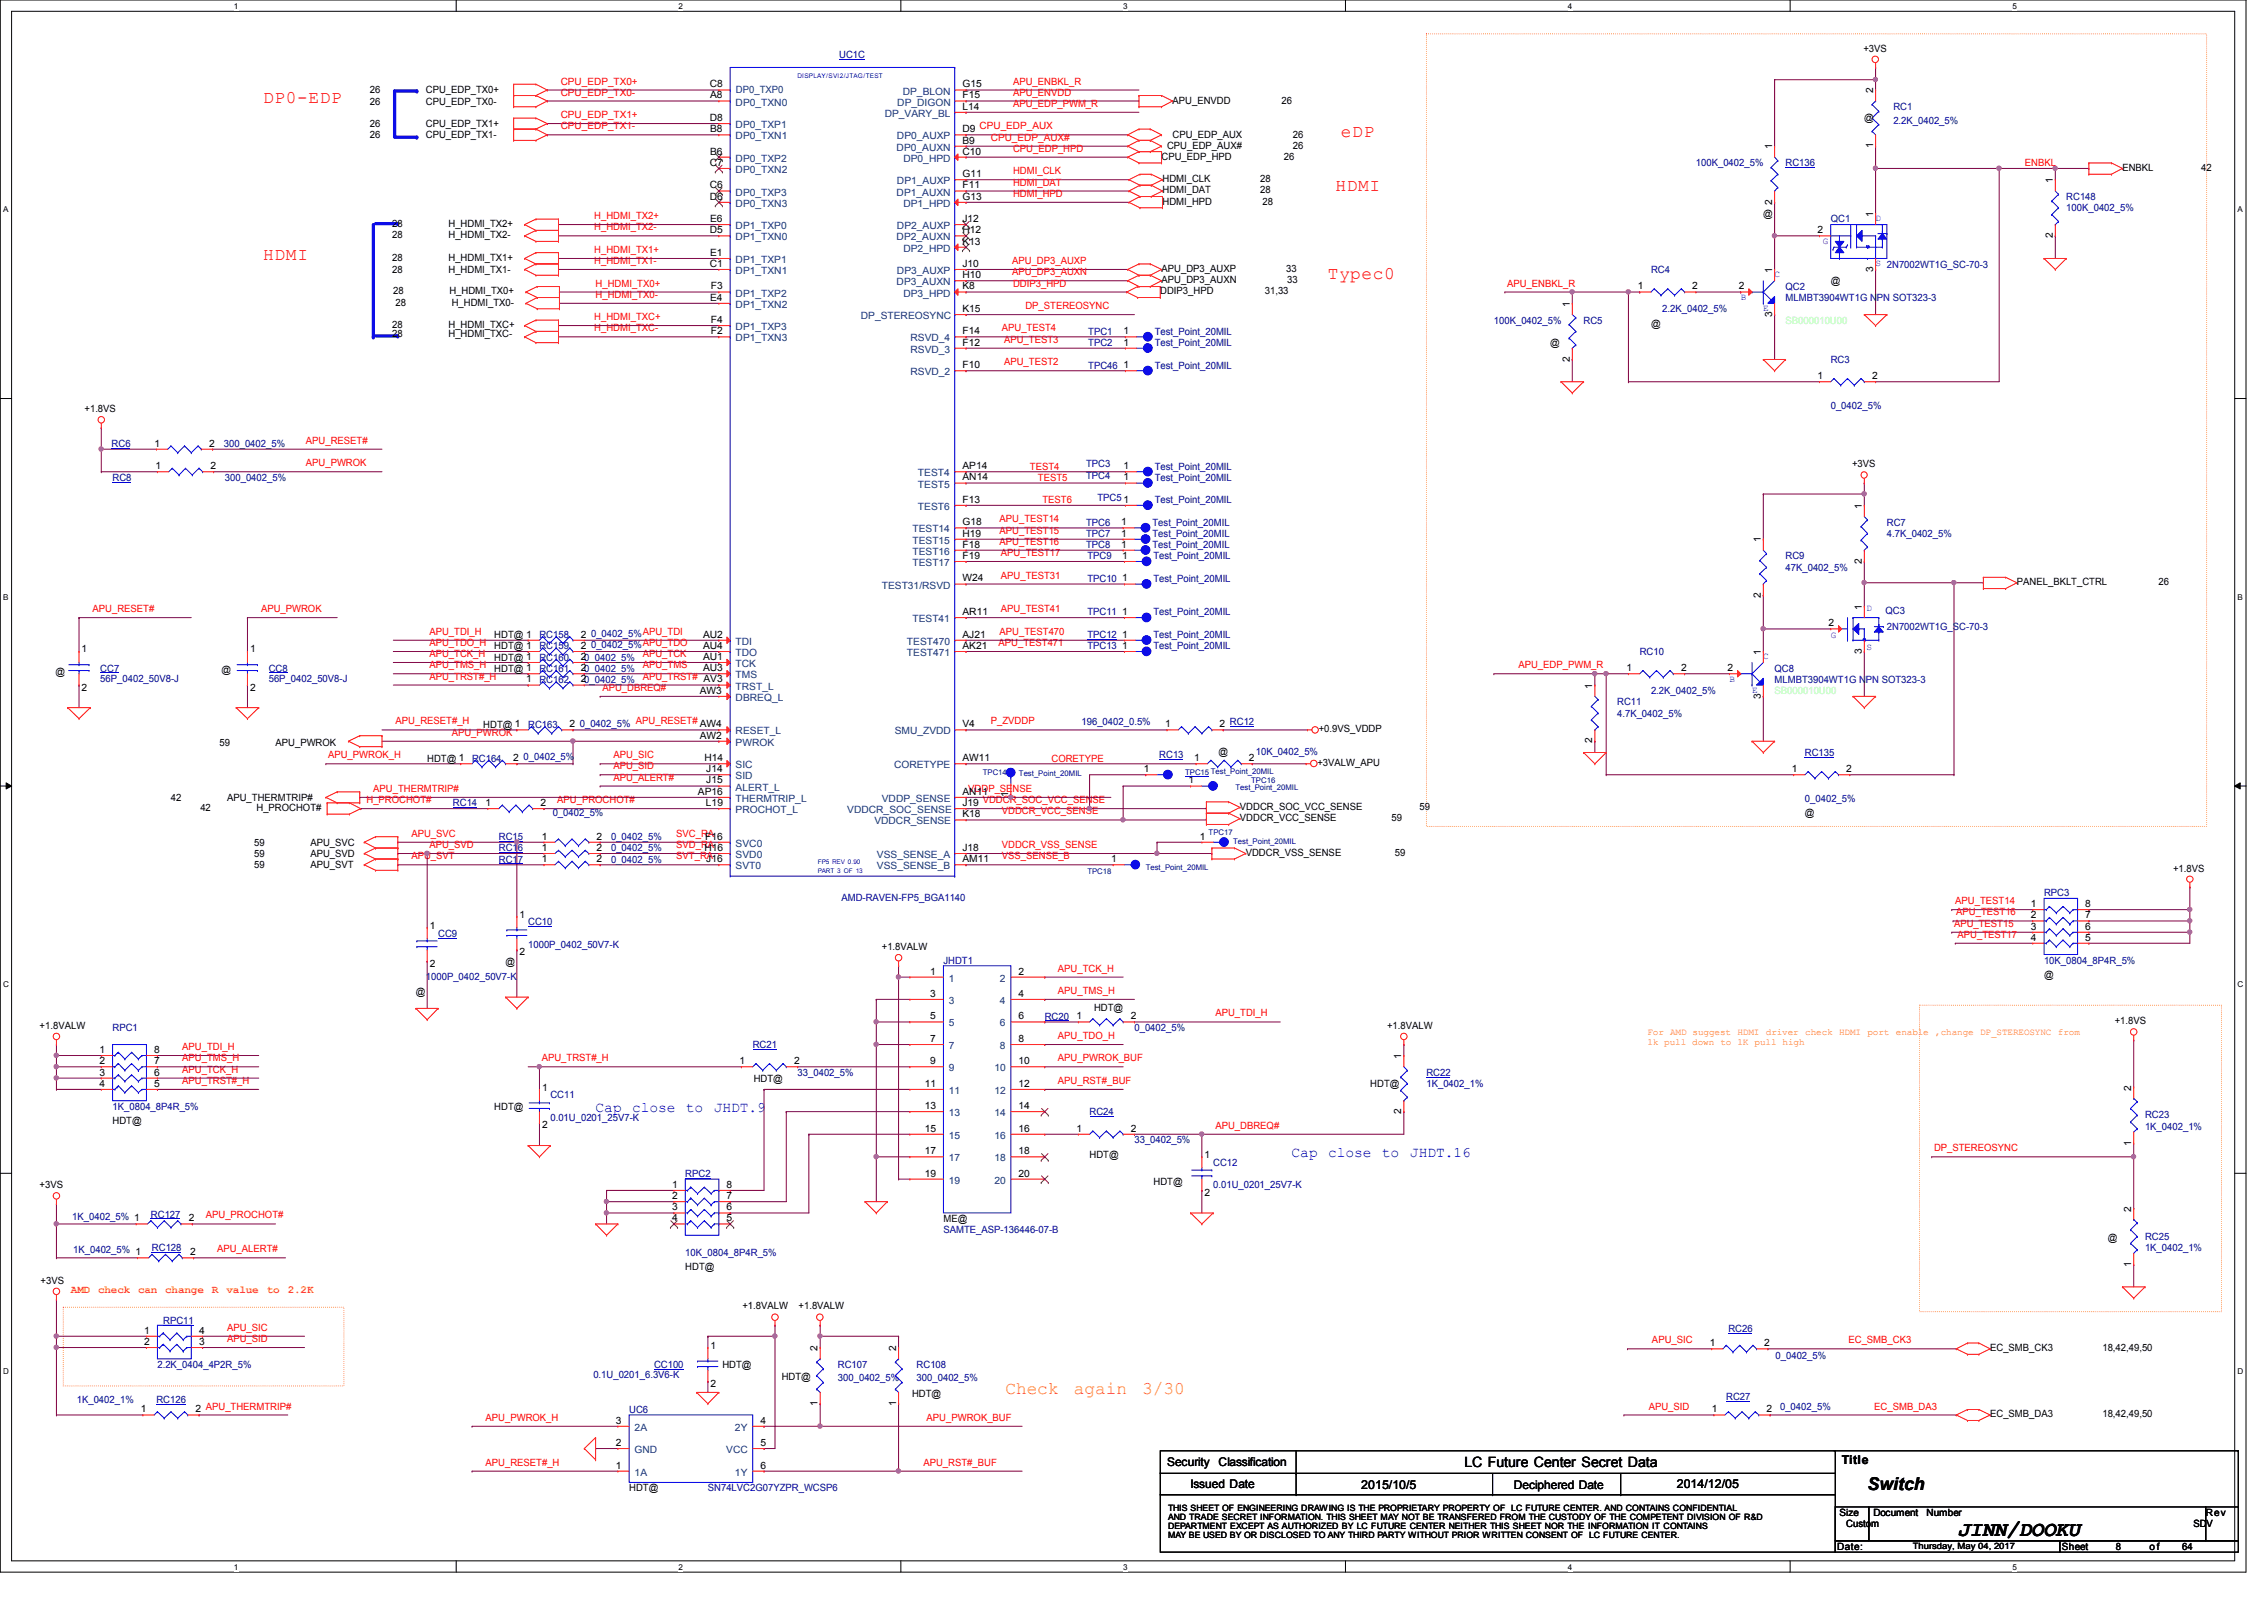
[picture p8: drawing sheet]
<svg xmlns="http://www.w3.org/2000/svg" width="297mm" height="210mm" viewBox="0 0 297 210" stroke-linecap="round" stroke-linejoin="round" font-family="sans-serif">
<defs><g id="words">
<text font-size="2.8" x="256.8" y="201.5">JINN/DOOKU</text>
<g font-size="2.3" fill="#f00">
<text x="34.5" y="13.5">DP0-EDP</text>
<text x="175.9" y="18">eDP</text>
<text x="175.2" y="25.1">HDMI</text>
<text x="34.5" y="34.2">HDMI</text>
<text x="174.2" y="36.7">Typec0</text>
</g>
<g font-size="2.3" fill="#ff8000">
<text x="131.9" y="182.8">Check</text>
<text x="140.9" y="182.8">again</text>
<text x="149.9" y="182.8">3/30</text>
</g>
<text font-size="2.3" x="245" y="195.5">Switch</text>
<g font-size="1.9" fill="#00f">
<text x="78.1" y="145.9">Cap</text>
<text x="82.9" y="145.9">close</text>
<text x="90" y="145.9">to</text>
<text x="93.6" y="145.9">JHDT.9</text>
<text x="169.5" y="151.8">Cap</text>
<text x="174.2" y="151.8">close</text>
<text x="181.3" y="151.8">to</text>
<text x="185" y="151.8">JHDT.16</text>
</g>
<text font-size="1.9" x="192.1" y="192.5">LC Future Center Secret Data</text>
<g font-size="1.6">
<text x="153.1" y="192.4">Security</text>
<text x="156.2" y="195.2">Issued Date</text>
<text x="159.9" y="192.4">Classification</text>
<text x="178.6" y="195.3">2015/10/5</text>
<text x="198.6" y="195.3">Deciphered Date</text>
<text x="220" y="195.2">2014/12/05</text>
<text x="241.6" y="192">Title</text>
</g>
<g font-size="1.4" fill="#ff8000">
<text x="9.3" y="169.7">AMD check can change</text>
<text x="27.8" y="169.7">R</text>
<text x="29.7" y="169.7">value</text>
<text x="35" y="169.7">to</text>
<text x="37.8" y="169.7">2.2K</text>
</g>
<g font-size="1.3" fill="#f00">
<text x="73.6" y="11.1">CPU_EDP_TX0+</text>
<text x="132.9" y="11.1">APU_ENBKL_R</text>
<text x="73.6" y="12.5">CPU_EDP_TX0-</text>
<text x="73.6" y="15.5">CPU_EDP_TX1+</text>
<text x="73.6" y="17">CPU_EDP_TX1-</text>
<text x="128.5" y="17">CPU_EDP_AUX</text>
<text x="132.9" y="12.5">APU_ENVDD</text>
<text x="132.9" y="14">APU_EDP_PWM_R</text>
<text x="130" y="18.5">CPU_EDP_AUX#</text>
<text x="132.9" y="19.9">CPU_EDP_HPD</text>
<text x="132.9" y="22.9">HDMI_CLK</text>
<text x="265.7" y="21.8">ENBKL</text>
<text x="78" y="28.7">H_HDMI_TX2+</text>
<text x="132.9" y="24.3">HDMI_DAT</text>
<text x="132.9" y="25.8">HDMI_HPD</text>
<text x="78" y="34.6">H_HDMI_TX1-</text>
<text x="78" y="33.2">H_HDMI_TX1+</text>
<text x="78" y="30.2">H_HDMI_TX2-</text>
<text x="132.8" y="34.6">APU_DP3_AUXP</text>
<text x="78" y="42">H_HDMI_TXC+</text>
<text x="78.1" y="39.1">H_HDMI_TX0-</text>
<text x="78.1" y="37.6">H_HDMI_TX0+</text>
<text x="132.8" y="36.1">APU_DP3_AUXN</text>
<text x="132.9" y="37.6">DDIP3_HPD</text>
<text x="134.5" y="40.6">DP_STEREOSYNC</text>
<text x="197.7" y="37.6">APU_ENBKL_R</text>
<text x="78" y="43.5">H_HDMI_TXC-</text>
<text x="131.4" y="43.5">APU_TEST4</text>
<text x="131.7" y="45">APU_TEST3</text>
<text x="131.7" y="47.9">APU_TEST2</text>
<text x="40.1" y="58.2">APU_RESET#</text>
<text x="40.1" y="61.2">APU_PWROK</text>
<text x="135.1" y="61.6">TEST4</text>
<text x="136.2" y="63.1">TEST5</text>
<text x="136.8" y="66">TEST6</text>
<text x="131.1" y="71.5">APU_TEST16</text>
<text x="131.1" y="70">APU_TEST15</text>
<text x="131.1" y="68.5">APU_TEST14</text>
<text x="131.3" y="72.9">APU_TEST17</text>
<text x="131.3" y="75.9">APU_TEST31</text>
<text x="12.1" y="80.3">APU_RESET#</text>
<text x="34.2" y="80.3">APU_PWROK</text>
<text x="56.3" y="83.3">APU_TDI_H</text>
<text x="131.1" y="83.3">APU_TEST470</text>
<text x="131.3" y="80.3">APU_TEST41</text>
<text x="56.3" y="84.8">APU_TDO_H</text>
<text x="56.3" y="86.2">APU_TCK_H</text>
<text x="56.3" y="87.7">APU_TMS_H</text>
<text x="56.3" y="89.2">APU_TRST#_H</text>
<text x="84.3" y="86.2">APU_TCK</text>
<text x="84.3" y="87.7">APU_TMS</text>
<text x="84.3" y="89.2">APU_TRST#</text>
<text x="131" y="84.8">APU_TEST471</text>
<text x="199.2" y="87.7">APU_EDP_PWM_R</text>
<text x="51.9" y="95">APU_RESET#_H</text>
<text x="79" y="90.6">APU_DBREQ#</text>
<text x="130" y="95">P_ZVDDP</text>
<text x="43" y="99.5">APU_PWROK_H</text>
<text x="59.3" y="96.5">APU_PWROK</text>
<text x="80.5" y="99.5">APU_SIC</text>
<text x="80.5" y="100.9">APU_SID</text>
<text x="138" y="99.9">CORETYPE</text>
<text x="48.1" y="105.4">H_PROCHOT#</text>
<text x="49" y="103.9">APU_THERMTRIP#</text>
<text x="73.1" y="105.4">APU_PROCHOT#</text>
<text x="80.5" y="102.4">APU_ALERT#</text>
<text x="127" y="103.9">VDDP_SENSE</text>
<text x="128.9" y="105.4">VDDCR_SOC_VCC_SENSE</text>
<text x="131.4" y="106.8">VDDCR_VCC_SENSE</text>
<text x="54" y="109.8">APU_SVC</text>
<text x="54" y="112.7">APU_SVT</text>
<text x="56.3" y="111.3">APU_SVD</text>
<text x="88.7" y="109.8">SVC_RA</text>
<text x="88.7" y="111.3">SVD_RA</text>
<text x="88.7" y="112.7">SVT_RA</text>
<text x="131.4" y="111.3">VDDCR_VSS_SENSE</text>
<text x="131.4" y="112.7">VSS_SENSE_B</text>
<text x="256.5" y="118.6">APU_TEST14</text>
<text x="256.4" y="121.6">APU_TEST15</text>
<text x="256.7" y="120.1">APU_TEST16</text>
<text x="256.8" y="123">APU_TEST17</text>
<text x="138.8" y="127.5">APU_TCK_H</text>
<text x="138.8" y="130.4">APU_TMS_H</text>
<text x="23.9" y="137.8">APU_TDI_H</text>
<text x="138.8" y="136.3">APU_TDO_H</text>
<text x="159.5" y="133.3">APU_TDI_H</text>
<text x="23.9" y="142.2">APU_TRST#_H</text>
<text x="23.9" y="140.7">APU_TCK_H</text>
<text x="23.9" y="139.2">APU_TMS_H</text>
<text x="71.1" y="139.2">APU_TRST#_H</text>
<text x="138.8" y="139.2">APU_PWROK_BUF</text>
<text x="138.8" y="142.2">APU_RST#_BUF</text>
<text x="159.5" y="148.1">APU_DBREQ#</text>
<text x="253.7" y="151">DP_STEREOSYNC</text>
<text x="27" y="159.9">APU_PROCHOT#</text>
<text x="28.5" y="164.3">APU_ALERT#</text>
<text x="29.8" y="174.6">APU_SIC</text>
<text x="29.8" y="176.1">APU_SID</text>
<text x="216.7" y="176.2">APU_SIC</text>
<text x="242.5" y="176.2">EC_SMB_CK3</text>
<text x="27" y="184.9">APU_THERMTRIP#</text>
<text x="216.3" y="184.9">APU_SID</text>
<text x="245.9" y="184.9">EC_SMB_DA3</text>
<text x="63.7" y="186.4">APU_PWROK_H</text>
<text x="121.6" y="186.4">APU_PWROK_BUF</text>
<text x="63.7" y="192.3">APU_RESET#_H</text>
<text x="121.2" y="192.3">APU_RST#_BUF</text>
</g>
<g font-size="1.3">
<text x="93.1" y="11.5">C8</text>
<text x="126.3" y="11.5">G15</text>
<text x="244.5" y="6.8">+3VS</text>
<text x="48.5" y="13.7">26</text>
<text x="48.5" y="12.2">26</text>
<text x="48.5" y="16.7">26</text>
<text x="55.9" y="13.7">CPU_EDP_TX0-</text>
<text x="55.9" y="12.2">CPU_EDP_TX0+</text>
<text x="55.9" y="16.7">CPU_EDP_TX1+</text>
<text x="93.1" y="15.9">D8</text>
<text x="93.2" y="17.4">B8</text>
<text x="93.2" y="12.9">A8</text>
<text x="126.3" y="17.4">D9</text>
<text x="126.3" y="14.4">L14</text>
<text x="126.3" y="12.9">F15</text>
<text x="153.8" y="13.6">APU_ENVDD</text>
<text x="168.1" y="13.6">26</text>
<text x="244.6" y="15.9">@</text>
<text x="245.7" y="12.2" transform="rotate(-90 245.7 12.2)">2</text>
<text x="48.5" y="18.1">26</text>
<text x="55.9" y="18.1">CPU_EDP_TX1-</text>
<text x="93.1" y="21.8">C7</text>
<text x="93.2" y="20.3">B6</text>
<text x="126.3" y="23.2">G11</text>
<text x="126.3" y="20.3">C10</text>
<text x="126.3" y="18.8">B9</text>
<text x="152.4" y="21">CPU_EDP_HPD</text>
<text x="152.5" y="23.9">HDMI_CLK</text>
<text x="153.1" y="19.6">CPU_EDP_AUX#</text>
<text x="153.8" y="18.1">CPU_EDP_AUX</text>
<text x="165.3" y="23.9">28</text>
<text x="168.4" y="21">26</text>
<text x="169.6" y="19.6">26</text>
<text x="169.6" y="18.1">26</text>
<text x="232.5" y="19.6" transform="rotate(-90 232.5 19.6)">1</text>
<text x="245.7" y="19.5" transform="rotate(-90 245.7 19.5)">1</text>
<text x="278.5" y="22.4">ENBKL</text>
<text x="288.8" y="22.4">42</text>
<text x="51.5" y="29.8">28</text>
<text x="58.8" y="29.8">H_HDMI_TX2+</text>
<text x="93.1" y="26.2">D6</text>
<text x="93.1" y="24.7">C6</text>
<text x="93.2" y="29.1">E6</text>
<text x="126.3" y="29.1">J12</text>
<text x="126.3" y="26.2">G13</text>
<text x="126.3" y="24.7">F11</text>
<text x="152.5" y="25.4">HDMI_DAT</text>
<text x="152.5" y="26.8">HDMI_HPD</text>
<text x="165.4" y="25.4">28</text>
<text x="165.6" y="26.8">28</text>
<text x="231.3" y="28.4">@</text>
<text x="232.5" y="26.8" transform="rotate(-90 232.5 26.8)">2</text>
<text x="245.7" y="28.4" transform="rotate(-90 245.7 28.4)">1</text>
<text x="269.3" y="24" transform="rotate(-90 269.3 24)">1</text>
<text x="51.5" y="34.2">28</text>
<text x="51.5" y="35.8">28</text>
<text x="51.5" y="31.2">28</text>
<text x="58.8" y="34.2">H_HDMI_TX1+</text>
<text x="58.8" y="35.8">H_HDMI_TX1-</text>
<text x="58.8" y="31.2">H_HDMI_TX2-</text>
<text x="93.1" y="35">C1</text>
<text x="93.1" y="30.6">D5</text>
<text x="93.2" y="33.6">E1</text>
<text x="126.3" y="35">J10</text>
<text x="126.3" y="32.1">K13</text>
<text x="126.3" y="30.6">H12</text>
<text x="152.4" y="35.7">APU_DP3_AUXP</text>
<text x="168.7" y="35.7">33</text>
<text x="232.5" y="35.8" transform="rotate(-90 232.5 35.8)">1</text>
<text x="238.5" y="30.6">2</text>
<text x="245.7" y="35.7" transform="rotate(-90 245.7 35.7)">3</text>
<text x="269.3" y="31.2" transform="rotate(-90 269.3 31.2)">2</text>
<text x="51.6" y="38.6">28</text>
<text x="51.9" y="40.1">28</text>
<text x="59" y="38.6">H_HDMI_TX0+</text>
<text x="59.3" y="40.1">H_HDMI_TX0-</text>
<text x="93.2" y="39.5">E4</text>
<text x="93.3" y="38">F3</text>
<text x="126.3" y="40.9">K15</text>
<text x="126.3" y="38">K8</text>
<text x="126.3" y="36.5">H10</text>
<text x="152.2" y="38.6">DDIP3_HPD</text>
<text x="152.4" y="37.1">APU_DP3_AUXN</text>
<text x="165.9" y="38.6">31,33</text>
<text x="168.9" y="37.1">33</text>
<text x="205.9" y="40.3" transform="rotate(-90 205.9 40.3)">1</text>
<text x="214.9" y="38">1</text>
<text x="222" y="38">2</text>
<text x="228.1" y="38">2</text>
<text x="232.5" y="41.6" transform="rotate(-90 232.5 41.6)">3</text>
<text x="240.2" y="37.3">@</text>
<text x="51.5" y="44.2">28</text>
<text x="51.5" y="43.1">28</text>
<text x="58.8" y="44.2">H_HDMI_TXC-</text>
<text x="58.8" y="43.1">H_HDMI_TXC+</text>
<text x="93.3" y="43.9">F2</text>
<text x="93.3" y="42.4">F4</text>
<text x="126.3" y="45.3">F12</text>
<text x="126.3" y="43.9">F14</text>
<text x="147.4" y="43.9">1</text>
<text x="147.4" y="45.3">1</text>
<text x="203.4" y="45.4">@</text>
<text x="205.9" y="47.5" transform="rotate(-90 205.9 47.5)">2</text>
<text x="216.6" y="42.9">@</text>
<text x="126.3" y="48.3">F10</text>
<text x="147.4" y="48.3">1</text>
<text x="238.5" y="49.7">1</text>
<text x="245.6" y="49.7">2</text>
<text x="11.1" y="54.1">+1.8VS</text>
<text x="20.3" y="58.6">1</text>
<text x="27.4" y="58.6">2</text>
<text x="20.4" y="61.6">1</text>
<text x="27.6" y="61.6">2</text>
<text x="126.3" y="66">F13</text>
<text x="126.3" y="63">AN14</text>
<text x="126.3" y="61.6">AP14</text>
<text x="147.4" y="61.6">1</text>
<text x="147.4" y="63">1</text>
<text x="147.4" y="66">1</text>
<text x="243" y="61.3">+3VS</text>
<text x="126.3" y="71.8">F18</text>
<text x="126.3" y="70.4">H19</text>
<text x="126.3" y="68.9">G18</text>
<text x="147.1" y="68.9">1</text>
<text x="147.1" y="70.4">1</text>
<text x="147.1" y="71.8">1</text>
<text x="231" y="71.2" transform="rotate(-90 231 71.2)">1</text>
<text x="244.3" y="66.8" transform="rotate(-90 244.3 66.8)">1</text>
<text x="126.3" y="76.3">W24</text>
<text x="126.3" y="73.3">F19</text>
<text x="147.2" y="73.3">1</text>
<text x="147.2" y="76.3">1</text>
<text x="244.3" y="74" transform="rotate(-90 244.3 74)">2</text>
<text x="264.6" y="76.8">PANEL_BKLT_CTRL</text>
<text x="283.2" y="76.8">26</text>
<text x="64.9" y="83.7">HDT@ 1</text>
<text x="76.2" y="83.7">2</text>
<text x="92.2" y="83.7">AU2</text>
<text x="126.3" y="83.7">AJ21</text>
<text x="126.3" y="80.7">AR11</text>
<text x="147.2" y="80.7">1</text>
<text x="147.2" y="83.7">1</text>
<text x="231" y="78.4" transform="rotate(-90 231 78.4)">2</text>
<text x="239.9" y="82.2">2</text>
<text x="244.3" y="80" transform="rotate(-90 244.3 80)">1</text>
<text x="7.3" y="88.6">@</text>
<text x="10.7" y="85.6">1</text>
<text x="29.1" y="88.3">@</text>
<text x="32.8" y="85.6">1</text>
<text x="64.9" y="85.2">HDT@ 1</text>
<text x="64.9" y="88.1">HDT@ 1</text>
<text x="64.9" y="86.7">HDT@ 1</text>
<text x="69" y="89.5">1</text>
<text x="76.2" y="85.1">2</text>
<text x="76.2" y="88.1">20_0402_5%</text>
<text x="76.2" y="86.6">20_0402_5%</text>
<text x="76.2" y="89.5">20_0402_5%</text>
<text x="92.2" y="88.1">AU3</text>
<text x="92.2" y="86.6">AU1</text>
<text x="92.2" y="85.1">AU4</text>
<text x="92.3" y="89.5">AV3</text>
<text x="126.3" y="85.1">AK21</text>
<text x="147.2" y="85.1">1</text>
<text x="213.4" y="88.1">1</text>
<text x="220.6" y="88.1">2</text>
<text x="226.6" y="88.1">2</text>
<text x="231" y="85.9" transform="rotate(-90 231 85.9)">1</text>
<text x="244.3" y="85.8" transform="rotate(-90 244.3 85.8)">3</text>
<text x="10.7" y="90.6">2</text>
<text x="32.8" y="90.6">2</text>
<text x="63.4" y="95.5">HDT@ 1</text>
<text x="74.7" y="95.4">2</text>
<text x="91.8" y="91">AW3</text>
<text x="126.3" y="95.4">V4</text>
<text x="152.9" y="95.4">1</text>
<text x="160" y="95.4">2 RC12</text>
<text x="208.9" y="90.3" transform="rotate(-90 208.9 90.3)">1</text>
<text x="231" y="91.7" transform="rotate(-90 231 91.7)">3</text>
<text x="28.8" y="97.8">59</text>
<text x="36.1" y="97.8">APU_PWROK</text>
<text x="56" y="99.9">HDT@ 1</text>
<text x="67.3" y="99.9">2</text>
<text x="91.8" y="96.9">AW2</text>
<text x="92.4" y="99.9">H14</text>
<text x="92.7" y="101.3">J14</text>
<text x="126.3" y="99.9">AW11</text>
<text x="150.1" y="101.3">1</text>
<text x="156.7" y="99.9">1</text>
<text x="159.9" y="99">@</text>
<text x="163.9" y="99.9">2</text>
<text x="172.8" y="100.5">+3VALW_APU</text>
<text x="173" y="96.1">+0.9VS_VDDP</text>
<text x="208.9" y="97.5" transform="rotate(-90 208.9 97.5)">2</text>
<text x="235.1" y="101.3">1</text>
<text x="242.2" y="101.3">2</text>
<text x="22.4" y="105.1">42</text>
<text x="26.3" y="106.4">42</text>
<text x="29.8" y="105.1">APU_THERMTRIP#</text>
<text x="33.7" y="106.4">H_PROCHOT#</text>
<text x="63.7" y="105.7">1</text>
<text x="70.9" y="105.7">2</text>
<text x="91.6" y="104.3">AP16</text>
<text x="92.6" y="105.7">L19</text>
<text x="92.7" y="102.8">J15</text>
<text x="126.3" y="107.2">K18</text>
<text x="126.3" y="105.7">J19</text>
<text x="126.3" y="104.3">AN11</text>
<text x="132.3" y="104.6" transform="rotate(-90 132.3 104.6)">1</text>
<text x="156" y="102.8">1</text>
<text x="162.7" y="106.2">VDDCR_SOC_VCC_SENSE</text>
<text x="162.7" y="107.7">VDDCR_VCC_SENSE</text>
<text x="182.6" y="107.7">59</text>
<text x="186.3" y="106.2">59</text>
<text x="236.8" y="107.1">@</text>
<text x="33.4" y="113.9">59</text>
<text x="33.4" y="111">59</text>
<text x="33.4" y="112.4">59</text>
<text x="40.7" y="113.9">APU_SVT</text>
<text x="40.7" y="111">APU_SVC</text>
<text x="40.7" y="112.4">APU_SVD</text>
<text x="71.1" y="113.1">1</text>
<text x="71.1" y="110.2">1</text>
<text x="71.1" y="111.6">1</text>
<text x="78.3" y="113.1">2</text>
<text x="78.3" y="110.2">2</text>
<text x="78.3" y="111.6">2</text>
<text x="92.4" y="111.6">H16</text>
<text x="92.5" y="110.2">F16</text>
<text x="92.7" y="113.1">J16</text>
<text x="126.3" y="113.1">AM11</text>
<text x="126.3" y="111.6">J18</text>
<text x="145.8" y="113.1">1</text>
<text x="157.4" y="110.2">1</text>
<text x="163.4" y="112.3">VDDCR_VSS_SENSE</text>
<text x="183" y="112.3">59</text>
<text x="266.4" y="119">1</text>
<text x="273.6" y="119">8</text>
<text x="285.1" y="114.3">+1.8VS</text>
<text x="56.4" y="121.8">1</text>
<text x="68.2" y="120.4">1</text>
<text x="68.2" y="125.3">2</text>
<text x="115.7" y="124.6">+1.8VALW</text>
<text x="266.4" y="120.5">2</text>
<text x="266.4" y="122">3</text>
<text x="266.4" y="123.4">4</text>
<text x="273.6" y="120.5">7</text>
<text x="273.6" y="122">6</text>
<text x="273.6" y="123.4">5</text>
<text x="54.6" y="130.6">@</text>
<text x="56.4" y="126.8">2</text>
<text x="66.3" y="126.6">@</text>
<text x="122" y="127.8">1</text>
<text x="122" y="130.8">3</text>
<text x="133.6" y="127.8">2</text>
<text x="133.6" y="130.8">4</text>
<text x="268.2" y="128.3">@</text>
<text x="5.2" y="135">+1.8VALW</text>
<text x="122" y="133.7">5</text>
<text x="122" y="136.7">7</text>
<text x="133.6" y="133.7">6</text>
<text x="133.6" y="136.7">8</text>
<text x="141.2" y="133.7">1</text>
<text x="143.5" y="132.6">HDT@</text>
<text x="148.4" y="133.7">2</text>
<text x="182" y="135">+1.8VALW</text>
<text x="277.4" y="134.4">+1.8VS</text>
<text x="13" y="138.1">1</text>
<text x="13" y="139.6">2</text>
<text x="13" y="141.1">3</text>
<text x="13" y="142.6">4</text>
<text x="20.2" y="138.1">8</text>
<text x="20.2" y="139.6">7</text>
<text x="20.2" y="141.1">6</text>
<text x="20.2" y="142.6">5</text>
<text x="71.1" y="143.1">1</text>
<text x="97" y="139.6">1</text>
<text x="98.9" y="141.9">HDT@</text>
<text x="104.2" y="139.6">2</text>
<text x="121.3" y="142.6">11</text>
<text x="122" y="139.6">9</text>
<text x="133.6" y="139.6">10</text>
<text x="133.6" y="142.6">12</text>
<text x="179.8" y="142.6">HDT@</text>
<text x="183.9" y="138.9" transform="rotate(-90 183.9 138.9)">1</text>
<text x="279.6" y="143.1" transform="rotate(-90 279.6 143.1)">2</text>
<text x="14.8" y="147.5">HDT@</text>
<text x="64.9" y="145.6">HDT@</text>
<text x="71.1" y="148">2</text>
<text x="121.3" y="145.5">13</text>
<text x="121.3" y="148.5">15</text>
<text x="133.6" y="145.5">14</text>
<text x="133.6" y="148.5">16</text>
<text x="141.2" y="148.5">1</text>
<text x="148.4" y="148.5">2</text>
<text x="183.9" y="146.2" transform="rotate(-90 183.9 146.2)">2</text>
<text x="5.2" y="155.9">+3VS</text>
<text x="88.2" y="155.8">1</text>
<text x="95.3" y="155.8">8</text>
<text x="121.3" y="151.4">17</text>
<text x="121.3" y="154.3">19</text>
<text x="133.6" y="151.4">18</text>
<text x="133.6" y="154.3">20</text>
<text x="143" y="151.9">HDT@</text>
<text x="151.3" y="155.4">HDT@</text>
<text x="158" y="151.9">1</text>
<text x="279.6" y="150.3" transform="rotate(-90 279.6 150.3)">1</text>
<text x="24.8" y="160.2">2</text>
<text x="88.2" y="157.3">2</text>
<text x="88.2" y="158.8">3</text>
<text x="88.2" y="160.2">4</text>
<text x="95.3" y="157.3">7</text>
<text x="95.3" y="158.8">6</text>
<text x="95.3" y="160.2">5</text>
<text x="123.8" y="160.3">ME@</text>
<text x="158" y="156.9">2</text>
<text x="279.6" y="159" transform="rotate(-90 279.6 159)">2</text>
<text x="24.9" y="164.7">2</text>
<text x="89.9" y="166.6">HDT@</text>
<text x="276.6" y="162.8">@</text>
<text x="279.6" y="166.2" transform="rotate(-90 279.6 166.2)">1</text>
<text x="5.3" y="168.4">+3VS</text>
<text x="97.4" y="171.7">+1.8VALW</text>
<text x="104.8" y="171.7">+1.8VALW</text>
<text x="18.9" y="175">1</text>
<text x="18.9" y="176.4">2</text>
<text x="26.1" y="175">4</text>
<text x="26.1" y="176.4">3</text>
<text x="93.2" y="177">1</text>
<text x="94.8" y="179.5">HDT@</text>
<text x="107.3" y="177.2" transform="rotate(-90 107.3 177.2)">2</text>
<text x="117.6" y="177.2" transform="rotate(-90 117.6 177.2)">2</text>
<text x="224.3" y="176.6">1</text>
<text x="231.5" y="176.6">2</text>
<text x="261.1" y="177.2">EC_SMB_CK3</text>
<text x="275.8" y="177.2">18,42,49,50</text>
<text x="18.5" y="185.3">1</text>
<text x="25.7" y="185.3">2</text>
<text x="93.2" y="181.9">2</text>
<text x="102.6" y="181.1">HDT@</text>
<text x="107.3" y="184.4" transform="rotate(-90 107.3 184.4)">1</text>
<text x="117.6" y="184.4" transform="rotate(-90 117.6 184.4)">1</text>
<text x="119.7" y="183.3">HDT@</text>
<text x="224.6" y="185.3">1</text>
<text x="231.8" y="185.3">2</text>
<text x="261.1" y="185.9">EC_SMB_DA3</text>
<text x="275.8" y="185.9">18,42,49,50</text>
<text x="80.8" y="186.8">3</text>
<text x="80.8" y="189.7">2</text>
<text x="99.8" y="186.8">4</text>
<text x="99.8" y="189.7">5</text>
<text x="80.8" y="192.7">1</text>
<text x="82.5" y="195.7">HDT@</text>
<text x="99.8" y="192.7">6</text>
<text x="241" y="203.3">Date:</text>
<text x="241.3" y="198.9">Size</text>
<text x="242.2" y="200.4">Custom</text>
<text x="245.8" y="198.9">Document</text>
<text x="252.8" y="198.9">Number</text>
<text x="270.5" y="203.3">Sheet</text>
<text x="277.6" y="203.3">8</text>
<text x="282" y="203.3">o f</text>
<text x="286.3" y="203.3">64</text>
<text x="287.8" y="200.4">SDV</text>
<text x="289.4" y="198.9">Rev</text>
</g>
<g font-size="1.3" fill="#000080">
<text x="110.1" y="7.7">UC1C</text>
<text x="248.4" y="14.4">RC1</text>
<text x="248.4" y="16.2">2.2K_0402_5%</text>
<text x="222.5" y="21.8">100K_0402_5%</text>
<text x="234.3" y="21.8">RC136</text>
<text x="240.2" y="29.2">QC1</text>
<text x="271.1" y="26.2">RC148</text>
<text x="271.1" y="27.7">100K_0402_5%</text>
<text x="216.6" y="35.8">RC4</text>
<text x="218.1" y="41">2.2K_0402_5%</text>
<text x="234.3" y="38">QC2</text>
<text x="234.3" y="39.5">MLMBT3904WT1G NPN SOT323-3</text>
<text x="142.8" y="43.9">TPC1</text>
<text x="142.8" y="45.4">TPC2</text>
<text x="151.5" y="43.9">Test_Point_20MIL</text>
<text x="151.5" y="45.4">Test_Point_20MIL</text>
<text x="196" y="42.5">100K_0402_5%</text>
<text x="207.8" y="42.5">RC5</text>
<text x="240.2" y="47.6">RC3</text>
<text x="142.8" y="48.3">TPC46</text>
<text x="151.5" y="48.3">Test_Point_20MIL</text>
<text x="240.2" y="53.6">0_0402_5%</text>
<text x="14.6" y="58.6">RC6</text>
<text x="29.4" y="58.6">300_0402_5%</text>
<text x="14.8" y="63.1">RC8</text>
<text x="29.5" y="63.1">300_0402_5%</text>
<text x="142.5" y="61.3">TPC3</text>
<text x="142.5" y="62.8">TPC4</text>
<text x="144" y="65.7">TPC5</text>
<text x="151.5" y="66">Test_Point_20MIL</text>
<text x="151.5" y="61.6">Test_Point_20MIL</text>
<text x="151.5" y="63.1">Test_Point_20MIL</text>
<text x="142.5" y="69">TPC6</text>
<text x="142.5" y="70.4">TPC7</text>
<text x="142.5" y="71.9">TPC8</text>
<text x="151.2" y="69">Test_Point_20MIL</text>
<text x="151.2" y="70.4">Test_Point_20MIL</text>
<text x="151.2" y="71.9">Test_Point_20MIL</text>
<text x="247.6" y="69">RC7</text>
<text x="247.6" y="70.4">4.7K_0402_5%</text>
<text x="142.7" y="73.4">TPC9</text>
<text x="142.7" y="76.3">TPC10</text>
<text x="151.3" y="76.3">Test_Point_20MIL</text>
<text x="151.3" y="73.4">Test_Point_20MIL</text>
<text x="234.3" y="73.4">RC9</text>
<text x="234.3" y="74.8">47K_0402_5%</text>
<text x="70.8" y="83.7">RC158</text>
<text x="77.6" y="83.6">0_0402_5%APU_TDI</text>
<text x="142.7" y="80.7">TPC11</text>
<text x="142.7" y="83.7">TPC12</text>
<text x="151.3" y="80.7">Test_Point_20MIL</text>
<text x="151.3" y="83.7">Test_Point_20MIL</text>
<text x="247.4" y="80.6">QC3</text>
<text x="247.6" y="82.7">2N7002WT1G_SC-70-3</text>
<text x="13.2" y="88.1">CC7</text>
<text x="13.2" y="89.5">56P_0402_50V8-J</text>
<text x="35.3" y="88.1">CC8</text>
<text x="35.3" y="89.5">56P_0402_50V8-J</text>
<text x="70.8" y="85.2">RC159</text>
<text x="70.8" y="88.1">RC161</text>
<text x="70.8" y="86.7">RC160</text>
<text x="70.8" y="89.6">RC162</text>
<text x="77.6" y="85">0_0402_5%APU_TDO</text>
<text x="142.7" y="85.2">TPC13</text>
<text x="151.3" y="85.2">Test_Point_20MIL</text>
<text x="215.1" y="85.9">RC10</text>
<text x="232.8" y="88.1">QC8</text>
<text x="232.8" y="89.6">MLMBT3904WT1G NPN SOT323-3</text>
<text x="69.3" y="95.5">RC163</text>
<text x="76.1" y="95.3">0_0402_5% APU_RESET# AW4</text>
<text x="141.9" y="95.2">196_0402_0.5%</text>
<text x="212.2" y="92.5">RC11</text>
<text x="212.2" y="94">4.7K_0402_5%</text>
<text x="216.6" y="91.1">2.2K_0402_5%</text>
<text x="61.9" y="99.9">RC164</text>
<text x="68.7" y="99.7">0_0402_5%</text>
<text x="152.1" y="99.4">RC13</text>
<text x="164.8" y="99">10K_0402_5%</text>
<text x="236.8" y="99.1">RC135</text>
<text x="59.4" y="105.8">RC14</text>
<text x="72.5" y="107.1">0_0402_5%</text>
<text x="236.8" y="105.2">0_0402_5%</text>
<text x="65.4" y="113.2">RC17</text>
<text x="65.4" y="110.2">RC15</text>
<text x="65.4" y="111.7">RC16</text>
<text x="80.2" y="113.2">0_0402_5%</text>
<text x="80.2" y="110.2">0_0402_5%</text>
<text x="80.2" y="111.7">0_0402_5%</text>
<text x="110.4" y="118.2">AMD-RAVEN-FP5_BGA1140</text>
<text x="268.2" y="117.6">RPC3</text>
<text x="57.5" y="122.9">CC9</text>
<text x="69.3" y="121.4">CC10</text>
<text x="69.3" y="124.3">1000P_0402_50V7-K</text>
<text x="55.9" y="128.6">1000P_0402_50V7-K</text>
<text x="123.8" y="126.4">JHDT1</text>
<text x="268.2" y="126.4">10K_0804_8P4R_5%</text>
<text x="14.8" y="135.3">RPC1</text>
<text x="98.8" y="137.5">RC21</text>
<text x="137.1" y="133.8">RC20</text>
<text x="148.8" y="135.3">0_0402_5%</text>
<text x="104.6" y="141.1">33_0402_5%</text>
<text x="187.2" y="141.1">RC22</text>
<text x="187.2" y="142.6">1K_0402_1%</text>
<text x="14.8" y="145.6">1K_0804_8P4R_5%</text>
<text x="72.2" y="144.1">CC11</text>
<text x="72.2" y="147">0.01U_0201_25V7-K</text>
<text x="143" y="146.3">RC24</text>
<text x="148.8" y="150">33_0402_5%</text>
<text x="281.4" y="146.7">RC23</text>
<text x="281.4" y="148.2">1K_0402_1%</text>
<text x="89.9" y="154.4">RPC2</text>
<text x="159.2" y="153">CC12</text>
<text x="159.2" y="155.9">0.01U_0201_25V7-K</text>
<text x="9.5" y="160">1K_0402_5% 1</text>
<text x="19.8" y="159.7">RC127</text>
<text x="123.8" y="161.8">SAMTE_ASP-136446-07-B</text>
<text x="9.6" y="164.4">1K_0402_5% 1</text>
<text x="19.9" y="164.1">RC128</text>
<text x="89.9" y="164.7">10K_0804_8P4R_5%</text>
<text x="281.4" y="162.6">RC25</text>
<text x="281.4" y="164.1">1K_0402_1%</text>
<text x="21.4" y="173.7">RPC11</text>
<text x="20.7" y="179.5">2.2K_0404_4P2R_5%</text>
<text x="85.8" y="179.5">CC100</text>
<text x="109.9" y="179.5">RC107</text>
<text x="120.3" y="179.5">RC108</text>
<text x="226.8" y="174.8">RC26</text>
<text x="233" y="178.3">0_0402_5%</text>
<text x="10.1" y="184">1K_0402_1%</text>
<text x="20.5" y="184">RC126</text>
<text x="77.8" y="180.8">0.1U_0201_6.3V6-K</text>
<text x="82.5" y="185.3">UC6</text>
<text x="109.9" y="181.2">300_0402_5%</text>
<text x="120.3" y="181.2">300_0402_5%</text>
<text x="226.5" y="183.7">RC27</text>
<text x="233.5" y="184.9">0_0402_5%</text>
<text x="92.9" y="195.7">SN74LVC2G07YZPR_WCSP6</text>
</g>
<g font-size="1.3" fill="#004080">
<text x="96.5" y="16.8">DP0_TXP1</text>
<text x="96.5" y="13.8">DP0_TXN0</text>
<text x="96.6" y="12.2">DP0_TXP0</text>
<text x="116.1" y="15.3">DP_VARY_BL</text>
<text x="117.7" y="13.8">DP_DIGON</text>
<text x="118.4" y="12.4">DP_BLON</text>
<text x="96.5" y="22.7">DP0_TXN2</text>
<text x="96.5" y="21.2">DP0_TXP2</text>
<text x="96.5" y="18.3">DP0_TXN1</text>
<text x="117.6" y="19.8">DP0_AUXN</text>
<text x="117.7" y="18.3">DP0_AUXP</text>
<text x="118.5" y="21.2">DP0_HPD</text>
<text x="96.5" y="27.1">DP0_TXN3</text>
<text x="96.5" y="25.7">DP0_TXP3</text>
<text x="117.6" y="25.7">DP1_AUXN</text>
<text x="117.7" y="24.2">DP1_AUXP</text>
<text x="118.5" y="27.1">DP1_HPD</text>
<text x="96.5" y="35.9">DP1_TXN1</text>
<text x="96.5" y="34.5">DP1_TXP1</text>
<text x="96.5" y="31.5">DP1_TXN0</text>
<text x="96.5" y="30.1">DP1_TXP0</text>
<text x="117.6" y="31.5">DP2_AUXN</text>
<text x="117.7" y="35.9">DP3_AUXP</text>
<text x="117.7" y="30.1">DP2_AUXP</text>
<text x="118.5" y="33">DP2_HPD</text>
<text x="96.5" y="40.4">DP1_TXN2</text>
<text x="96.5" y="38.9">DP1_TXP2</text>
<text x="112.9" y="41.9">DP_STEREOSYNC</text>
<text x="117.6" y="37.4">DP3_AUXN</text>
<text x="118.5" y="38.9">DP3_HPD</text>
<text x="96.5" y="44.8">DP1_TXN3</text>
<text x="96.5" y="43.3">DP1_TXP3</text>
<text x="119.5" y="46.3">RSVD_3</text>
<text x="119.5" y="44.8">RSVD_4</text>
<text x="119.5" y="49.2">RSVD_2</text>
<text x="120.4" y="64">TEST5</text>
<text x="120.4" y="62.5">TEST4</text>
<text x="119.7" y="71.3">TEST15</text>
<text x="119.7" y="69.8">TEST14</text>
<text x="120.4" y="66.9">TEST6</text>
<text x="115.7" y="77.2">TEST31/RSVD</text>
<text x="119.7" y="74.3">TEST17</text>
<text x="119.7" y="72.8">TEST16</text>
<text x="119.7" y="81.6">TEST41</text>
<text x="96.5" y="89">TMS</text>
<text x="96.5" y="87.5">TCK</text>
<text x="96.5" y="86.1">TDO</text>
<text x="96.5" y="84.6">TDI</text>
<text x="119" y="86.1">TEST471</text>
<text x="119" y="84.6">TEST470</text>
<text x="96.5" y="91.9">DBREQ_L</text>
<text x="96.5" y="90.5">TRST_L</text>
<text x="96.5" y="100.8">SIC</text>
<text x="96.5" y="97.8">PWROK</text>
<text x="96.5" y="96.4">RESET_L</text>
<text x="117.3" y="100.8">CORETYPE</text>
<text x="117.4" y="96.4">SMU_ZVDD</text>
<text x="96.5" y="106.7">PROCHOT_L</text>
<text x="96.5" y="105.2">THERMTRIP_L</text>
<text x="96.5" y="103.7">ALERT_L</text>
<text x="96.5" y="102.2">SID</text>
<text x="111.2" y="106.7">VDDCR_SOC_SENSE</text>
<text x="115.7" y="105.2">VDDP_SENSE</text>
<text x="96.5" y="112.6">SVD0</text>
<text x="96.5" y="111.1">SVC0</text>
<text x="114.7" y="108.2">VDDCR_SENSE</text>
<text x="115.1" y="112.6">VSS_SENSE_A</text>
<text x="96.5" y="114">SVT0</text>
<text x="115.1" y="114">VSS_SENSE_B</text>
<text x="124.5" y="128.8">1</text>
<text x="124.5" y="131.7">3</text>
<text x="131.2" y="128.8">2</text>
<text x="131.2" y="131.7">4</text>
<text x="124.5" y="134.7">5</text>
<text x="124.5" y="137.6">7</text>
<text x="131.2" y="134.7">6</text>
<text x="131.2" y="137.6">8</text>
<text x="124.5" y="140.5">9</text>
<text x="124.5" y="143.5">11</text>
<text x="130.5" y="140.5">10</text>
<text x="130.5" y="143.5">12</text>
<text x="124.5" y="146.4">13</text>
<text x="124.5" y="149.4">15</text>
<text x="130.5" y="146.4">14</text>
<text x="130.5" y="149.4">16</text>
<text x="124.5" y="152.4">17</text>
<text x="124.5" y="155.3">19</text>
<text x="130.5" y="152.4">18</text>
<text x="130.5" y="155.3">20</text>
<text x="83.3" y="187.7">2A</text>
<text x="83.3" y="190.6">GND</text>
<text x="95.3" y="190.6">VCC</text>
<text x="96.4" y="187.7">2Y</text>
<text x="83.3" y="193.6">1A</text>
<text x="96.4" y="193.6">1Y</text>
</g>
<g font-size="1.3" fill="#80ff80">
<text x="234.3" y="42.5">SB000010U00</text>
<text x="232.8" y="91.1">SB000010U00</text>
</g>
<g font-size="1.2" fill="#00f">
<text x="246.1" y="29">D</text>
<text x="239.1" y="32">G</text>
<text x="246.1" y="34.9">S 2N7002WT1G_SC-70-3</text>
<text x="228.4" y="39.3">B</text>
<text x="231.3" y="40.8">E</text>
<text x="232.8" y="36.4">C</text>
<text x="240.2" y="83.7">G</text>
<text x="244.9" y="80.1">D</text>
<text x="226.9" y="89.4">B</text>
<text x="231.3" y="86.5">C</text>
<text x="244.9" y="85.3">S</text>
<text x="229.9" y="90.9">E</text>
</g>
<g font-size="1.2" fill="#ff8000">
<text x="216.2" y="135.8">For AMD suggest HDMI driver check HDMI port enable ,change DP_STEREOSYNC from</text>
<text x="216.2" y="137">1k pull down to 1K pull high</text>
</g>
<g font-size="1.1">
<text x="30.7" y="1.1">1</text>
<text x="89" y="1.1">2</text>
<text x="147.4" y="1.1">3</text>
<text x="205.7" y="1.1">4</text>
<text x="264" y="1.1">5</text>
<text x=".4" y="27.9">A</text>
<text x="293.6" y="27.9">A</text>
<text x=".4" y="78.7">B</text>
<text x="293.6" y="78.7">B</text>
<text x=".4" y="129.5">C</text>
<text x="293.6" y="129.5">C</text>
<text x=".4" y="180.3">D</text>
<text x="293.6" y="180.3">D</text>
<text x="153.2" y="199.4">AND TRADE SECRET INFORMATION. THIS SHEET MAY NOT BE TRANSFERED FROM THE CUSTODY OF THE COMPETENT DIVISION OF R&amp;D</text>
<text x="153.2" y="200.6">DEPARTMENT EXCEPT AS AUTHORIZED BY LC FUTURE CENTER NEITHER THIS SHEET NOR THE INFORMATION IT CONTAINS</text>
<text x="153.2" y="201.8">MAY BE USED BY OR DISCLOSED TO ANY THIRD PARTY WITHOUT PRIOR WRITTEN CONSENT OF LC FUTURE CENTER.</text>
<text x="153.2" y="198.2">THIS SHEET OF ENGINEERING DRAWING IS THE PROPRIETARY PROPERTY OF LC FUTURE CENTER. AND CONTAINS CONFIDENTIAL</text>
<text x="250.9" y="203.2">Thursday, May 04, 2017</text>
<text x="30.7" y="205.9">1</text>
<text x="89" y="205.9">2</text>
<text x="147.4" y="205.9">3</text>
<text x="205.7" y="205.9">4</text>
<text x="264" y="205.9">5</text>
</g>
<g font-size="1" fill="#000080">
<text x="128.9" y="101.7">TPC14</text>
<text x="133.7" y="101.8">Test_Point_20MIL</text>
<text x="155.5" y="101.7">TPC15 Test_Point_20MIL</text>
<text x="162.1" y="103.6">Test_Point_20MIL</text>
<text x="164.2" y="102.7">TPC16</text>
<text x="158.6" y="109.6">TPC17</text>
<text x="161.8" y="110.7">Test_Point_20MIL</text>
<text x="142.7" y="114.6">TPC18</text>
<text x="150.3" y="114.2">Test_Point_20MIL</text>
</g>
<g font-size=".8" fill="#00f">
<text x="104.6" y="10.2">DISPLAY/SVI2/JTAG/TEST</text>
<text x="107.3" y="113.4">FP5 REV 0.90</text>
<text x="107.3" y="114.6">PART 3 OF 13</text>
</g>
</g></defs>
<path d="M0 0h294.7v206.2h-294.7zM1.5 1.5h291.7v203.3h-291.7z" fill="none" stroke="#000" stroke-width=".13"/>
<g fill="#fff">
<path d="M30.7 .2h.6v1.2h-.6z"/>
<path d="M30.7 204.9h.6v1.2h-.6z"/>
</g>
<path d="M59.9 0v1.5M59.9 204.8v1.4" fill="none" stroke="#000" stroke-width=".13"/>
<g fill="#fff">
<path d="M89 .2h.6v1.2h-.6z"/>
<path d="M89 204.9h.6v1.2h-.6z"/>
</g>
<path d="M118.2 0v1.5M118.2 204.8v1.4" fill="none" stroke="#000" stroke-width=".13"/>
<g fill="#fff">
<path d="M147.4 .2h.6v1.2h-.6z"/>
<path d="M147.4 204.9h.6v1.2h-.6z"/>
</g>
<path d="M176.5 0v1.5M176.5 204.8v1.4" fill="none" stroke="#000" stroke-width=".13"/>
<g fill="#fff">
<path d="M205.7 .2h.6v1.2h-.6z"/>
<path d="M205.7 204.9h.6v1.2h-.6z"/>
</g>
<path d="M234.9 0v1.5M234.9 204.8v1.4" fill="none" stroke="#000" stroke-width=".13"/>
<g fill="#fff">
<path d="M264 .2h.6v1.2h-.6z"/>
<path d="M264 204.9h.6v1.2h-.6z"/>
<path d="M.4 26.9h.7v1.2h-.7z"/>
<path d="M293.6 26.9h.7v1.2h-.7z"/>
<path d="M.4 77.7h.7v1.2h-.7z"/>
<path d="M293.6 77.7h.7v1.2h-.7z"/>
</g>
<path d="M0 52.3h1.5M293.2 52.3h1.5" fill="none" stroke="#000" stroke-width=".13"/>
<g fill="#fff">
<path d="M.4 128.5h.8v1.2h-.8z"/>
<path d="M293.6 128.5h.7v1.2h-.7z"/>
</g>
<path d="M0 103.1h1.5M.8 102.7l.7 .4-.7 .4zM293.2 103.1l.7-.4v.8zM293.2 103.1h1.5" fill="none" stroke="#000" stroke-width=".13"/>
<path d="M.8 102.7l.7 .4-.7 .4zM293.2 103.1l.7-.4v.8z" fill="#000"/>
<g fill="#fff">
<path d="M.4 179.3h.8v1.2h-.8z"/>
<path d="M293.6 179.3h.7v1.2h-.7z"/>
</g>
<path d="M0 153.9h1.5M293.2 153.9h1.5" fill="none" stroke="#000" stroke-width=".13"/>
<path d="M51.8 11.9h2.9" fill="none" stroke="#00f" stroke-width=".42"/>
<circle cx="54.7" cy="11.9" r=".21" fill="#00f"/>
<path d="M51.8 11.9v5.9" fill="none" stroke="#00f" stroke-width=".42"/>
<circle cx="51.8" cy="17.8" r=".21" fill="#00f"/>
<path d="M51.8 18h2.9" fill="none" stroke="#00f" stroke-width=".42"/>
<circle cx="54.7" cy="18" r=".21" fill="#00f"/>
<path d="M49 29.5v14.7" fill="none" stroke="#00f" stroke-width=".42"/>
<circle cx="49" cy="44.2" r=".21" fill="#00f"/>
<path d="M49.3 29.3h2.9" fill="none" stroke="#00f" stroke-width=".42"/>
<circle cx="52.2" cy="29.3" r=".21" fill="#00f"/>
<path d="M49.3 44.1h2.9" fill="none" stroke="#00f" stroke-width=".42"/>
<circle cx="52.2" cy="44.1" r=".21" fill="#00f"/>
<path d="M187.2 4.4h102.3v104h-102.3zM251.8 131.9h39.7v40.2h-39.7zM8.3 171.5h36.8v10.3h-36.8z" fill="none" stroke="#ff8000" stroke-width=".13" stroke-dasharray="0 .3"/>
<path d="M7.4 140h.1M7.4 140v2.9M7.4 141.4h.1M7.4 142.9h.1M7.4 142.9h5.9" fill="none" stroke="#800040" stroke-width=".13"/>
<circle cx="7.4" cy="141.4" r=".29" fill="#f0f"/>
<circle cx="7.4" cy="141.4" r=".29" fill="none" stroke="#f0f" stroke-width=".13"/>
<circle cx="7.4" cy="139.9" r=".29" fill="#f0f"/>
<circle cx="7.4" cy="139.9" r=".29" fill="none" stroke="#f0f" stroke-width=".13"/>
<path d="M7.4 138.5h.1M7.4 140h.1M7.4 137h.1M7.4 137v3M7.4 140h5.9M7.4 141.4h.1M7.4 141.4h5.9" fill="none" stroke="#800040" stroke-width=".13"/>
<circle cx="7.4" cy="138.4" r=".29" fill="#f0f"/>
<circle cx="7.4" cy="138.4" r=".29" fill="none" stroke="#f0f" stroke-width=".13"/>
<path d="M7.4 138.5h.1M7.4 138.5h5.9M7.4 157.9h.1M7.4 157.9v7.1M7.4 165h.1M7.4 160.6h.1M7.4 165h10.6M7.4 160.6h10.5" fill="none" stroke="#800040" stroke-width=".13"/>
<circle cx="7.4" cy="160.5" r=".29" fill="#f0f"/>
<circle cx="7.4" cy="160.5" r=".29" fill="none" stroke="#f0f" stroke-width=".13"/>
<path d="M69.3 140h1.5M70.8 140h.1M115 131.1h.1M115 134.1h.1M115 131.1h4.4M115 134.1v2.9M231.9 177h.1M231.9 177h24.8M213.1 185.6h.1M213.1 185.6h11.8" fill="none" stroke="#800040" stroke-width=".13"/>
<circle cx="114.9" cy="134" r=".29" fill="#f0f"/>
<circle cx="114.9" cy="134" r=".29" fill="none" stroke="#f0f" stroke-width=".13"/>
<path d="M115 134.1h.1M115 137h.1M115 131.1h.1M115 134.1h4.4M115 137h4.4M115 131.1v3M115 137v14.8" fill="none" stroke="#800040" stroke-width=".13"/>
<circle cx="114.9" cy="137" r=".29" fill="#f0f"/>
<circle cx="114.9" cy="137" r=".29" fill="none" stroke="#f0f" stroke-width=".13"/>
<path d="M115 151.8h.1M115 151.8h4.4M115 151.8v5.8" fill="none" stroke="#800040" stroke-width=".13"/>
<circle cx="114.9" cy="151.7" r=".29" fill="#f0f"/>
<circle cx="114.9" cy="151.7" r=".29" fill="none" stroke="#f0f" stroke-width=".13"/>
<g fill="none" stroke="#800040" stroke-width=".13">
<path d="M104.6 140h.1M104.6 140h14.8M117.9 128.2h.1M117.9 128.2h1.5M117.9 128.2v26.5M137.1 134.1h.1M137.1 137h.1M137.1 128.2h.1M137.1 140h.1M137.1 131.1h.1M137.1 140h10.3M137.1 134.1h4.4"/>
<path d="M137.1 137h10.3M137.1 128.2h10.3M137.1 131.1h11.7M100.2 142.9h.1M100.2 142.9h19.2M103.2 145.8h.1M103.2 145.8h16.2M106.1 148.8h.1M106.1 148.8h13.3M137.1 148.8h.1M137.1 142.9h.1M137.1 148.8h4.4"/>
<path d="M137.1 142.9h10.3"/>
</g>
<circle cx="117.9" cy="128.2" r=".29" fill="#f0f"/>
<circle cx="117.9" cy="128.2" r=".29" fill="none" stroke="#f0f" stroke-width=".13"/>
<path d="M117.9 126.7h.1M117.9 126.7v1.5M148.8 134.1h.1M148.8 134.1h19.2M117.9 154.7h.1M117.9 154.7h1.5M157.7 148.8h.1M157.7 148.8h26.5" fill="none" stroke="#800040" stroke-width=".13"/>
<circle cx="157.7" cy="148.8" r=".29" fill="#f0f"/>
<circle cx="157.7" cy="148.8" r=".29" fill="none" stroke="#f0f" stroke-width=".13"/>
<g fill="none" stroke="#800040" stroke-width=".13">
<path d="M184.2 137h.1M184.2 137v1.5M79.6 159.1h.1M79.6 156.2h.1M79.6 157.6h.1M79.6 156.2v1.4M79.6 159.1v1.5M79.6 156.2h8.8M79.6 157.6h8.8M148.8 148.8h.1M148.8 148.8h8.9M157.7 148.8h.1"/>
<path d="M157.7 156.2h.1M157.7 148.8v3M157.7 156.2v2.9M184.2 145.8h.1M184.2 145.8v3"/>
</g>
<circle cx="79.6" cy="157.6" r=".29" fill="#f0f"/>
<circle cx="79.6" cy="157.6" r=".29" fill="none" stroke="#f0f" stroke-width=".13"/>
<path d="M79.6 159.1h.1M79.6 159.1h8.8" fill="none" stroke="#800040" stroke-width=".13"/>
<circle cx="79.6" cy="159.1" r=".29" fill="#f0f"/>
<circle cx="79.6" cy="159.1" r=".29" fill="none" stroke="#f0f" stroke-width=".13"/>
<g fill="none" stroke="#800040" stroke-width=".13">
<path d="M71.8 13.3h.1M71.8 11.8h.1M71.8 16.2h.1M71.8 17.7h.1M71.8 11.8h22.5M71.8 13.3h22.5M71.8 16.2h22.5M71.8 17.7h22.5M126.7 11.8h.1M126.7 13.3h.1M126.7 14.7h.1M126.7 17.7h.1"/>
<path d="M126.7 19.2h.1M126.7 11.8h22.7M126.7 13.3h22.7M126.7 14.7h22.7M126.7 17.7h21.3M126.7 19.2h21.3M126.7 104.6h.1M126.7 106.1h16.3M126.7 107.6h20.7M126.7 104.6h5.9M126.7 112h25.1M143 106.1h.1"/>
<path d="M147.4 107.6h.1M151.8 112h.1M20.7 138.5h.1M20.7 140h.1M20.7 138.5h13.2M20.7 140h13.2M20.7 142.9h.1M20.7 141.4h.1M20.7 142.9h13.2M20.7 141.4h13.2M79.6 157.6h.1M79.6 157.6v1.5"/>
<path d="M95.8 156.2h.1M95.8 157.6h.1M95.8 159.1h.1M100.2 142.9h.1M100.2 142.9v13.3h-4.4M103.2 145.8h.1M103.2 145.8v11.8h-7.4M106.1 148.8h.1M106.1 148.8v10.3h-10.3"/>
</g>
<circle cx="151.8" cy="111.9" r=".29" fill="#f0f"/>
<circle cx="151.8" cy="111.9" r=".29" fill="none" stroke="#f0f" stroke-width=".13"/>
<g fill="none" stroke="#800040" stroke-width=".13">
<path d="M73.3 35.3h.1M73.3 33.9h.1M73.3 35.3h21M73.3 33.9h21M73.3 44.2h.1M73.3 42.7h.1M73.3 44.2h21M73.3 42.7h21M50.1 97.2h25.1M75.2 97.2h.1M76.7 88.4h.1M76.7 84h17.6"/>
<path d="M76.7 86.9h17.6M76.7 88.4h17.6M76.7 85.5h17.6M76.7 89.9h17.6M78.7 91.4h.1M78.7 91.4h15.6M94.3 84h.1M94.3 86.9h.1M94.3 85.5h.1M94.3 89.9h.1M126.7 113.5h.1M126.7 113.5h19.3"/>
</g>
<circle cx="75.1" cy="97.2" r=".29" fill="#f0f"/>
<circle cx="75.1" cy="97.2" r=".29" fill="none" stroke="#f0f" stroke-width=".13"/>
<g fill="none" stroke="#800040" stroke-width=".13">
<path d="M126.7 20.6h.1M126.7 23.6h.1M126.7 25.1h.1M126.7 26.5h.1M126.7 35.3h.1M126.7 36.8h.1M126.7 38.3h.1M126.7 20.6h21.3M126.7 23.6h21.4M126.7 25.1h21.4M126.7 26.5h21.4M126.7 35.3h21.3"/>
<path d="M126.7 36.8h21.3M126.7 38.3h21.1M13.3 56.1h.1M13.3 58.9h.1M13.3 56.1v5.8M13.3 58.9h7.2M47.2 104.6h.1M47.2 104.6h47.1M52.2 110.5h.1M52.2 112h.1M52.2 113.5h.1M52.2 110.5h15.6"/>
<path d="M52.2 112h3.8M52.2 113.5h19.2M71.4 106.1h.1M71.4 106.1h22.9M78.7 100.2h.1M78.7 101.6h.1M78.7 103.1h.1M78.7 110.5h.1M78.7 112h.1M78.7 113.5h.1M78.7 100.2h15.6M78.7 101.6h15.6"/>
<path d="M78.7 103.1h15.6M78.7 110.5h15.6M78.7 112h15.6M78.7 113.5h15.6"/>
</g>
<circle cx="13.3" cy="58.9" r=".29" fill="#f0f"/>
<circle cx="13.3" cy="58.9" r=".29" fill="none" stroke="#f0f" stroke-width=".13"/>
<g fill="none" stroke="#800040" stroke-width=".13">
<path d="M27.9 58.9h.1M27.9 58.9h22.2M126.7 45.7h.1M126.7 45.7h21M13.3 61.9h.1M13.3 61.9h7.4M28 61.9h.1M28 61.9h22.1M126.7 73.7h.1M126.7 73.7h20.8M10.4 89.9h.1M10.4 81h.1"/>
<path d="M10.4 81h14.7M10.4 81v4.5M10.4 89.9v2.9M32.5 89.9h.1M32.5 81h.1M32.5 81v4.5M32.5 89.9v2.9M32.5 81h11.7M126.7 95.8h.1M126.7 85.5h.1M126.7 95.8h26.4M126.7 85.5h20.8"/>
<path d="M160.5 95.8h.1M160.5 95.8h11M126.7 100.2h.1M126.7 100.2h30.2M164.3 100.2h.1M164.3 100.2h7.1M256.1 119.3h.1M256.1 119.3h10.6M287.3 116.4h.1M287.3 116.4v2.9M256.1 122.3h.1M256.1 122.3h10.6"/>
<path d="M7.4 176.8h.1M7.4 170.5h.1M7.4 176.8h11.8M7.4 170.5v4.8"/>
</g>
<circle cx="287.3" cy="119.3" r=".29" fill="#f0f"/>
<circle cx="287.3" cy="119.3" r=".29" fill="none" stroke="#f0f" stroke-width=".13"/>
<g fill="none" stroke="#800040" stroke-width=".13">
<path d="M126.7 41.3h.1M126.7 41.3h22.1M132.6 104.3h.1M132.6 104.3v.3M158.3 105.9h.1M158.3 107.4h.1M158.3 105.9v.2M158.3 107.4v.2M279.9 136.4h.1M279.9 136.4v6.2M253.4 151.8h.1M253.4 151.8h26.5"/>
<path d="M279.9 151.8h.1M279.9 150v1.8M279.9 165.9h.1M279.9 165.9v2.9"/>
</g>
<circle cx="132.6" cy="104.6" r=".29" fill="#f0f"/>
<circle cx="132.6" cy="104.6" r=".29" fill="none" stroke="#f0f" stroke-width=".13"/>
<path d="M126.7 61.9h.1M126.7 63.4h.1M126.7 76.6h.1M126.7 61.9h21M126.7 63.4h21M126.7 76.6h20.8M126.7 81h.1M126.7 81h20.8M132.6 104.6h.1M132.6 104.6h13.2M7.4 175.3h.1M7.4 175.3h11.8" fill="none" stroke="#800040" stroke-width=".13"/>
<circle cx="7.4" cy="175.3" r=".29" fill="#f0f"/>
<circle cx="7.4" cy="175.3" r=".29" fill="none" stroke="#f0f" stroke-width=".13"/>
<g fill="none" stroke="#800040" stroke-width=".13">
<path d="M126.7 44.2h.1M126.7 44.2h21M126.7 72.2h.1M126.7 70.7h.1M126.7 69.3h.1M126.7 66.3h.1M126.7 72.2h20.7M126.7 70.7h20.7M126.7 69.3h20.7M126.7 66.3h21M126.7 84h.1M126.7 84h20.8"/>
<path d="M47.3 106.1h.1M47.3 106.1h16.7M67.8 110.5h.1M67.8 110.5v9.7M274.1 119.3h.1M274.1 119.3h13.2M67.8 124.6h.1M67.8 124.6v6.2M256.2 120.8h.1M256.2 120.8h10.5M256.5 123.7h.1M256.5 123.7h10.2"/>
<path d="M7.4 175.3h.1M7.4 175.3v1.5M213.5 177h.1M213.5 177h11.1M232.2 185.6h.1M232.2 185.6h24.5"/>
</g>
<circle cx="67.8" cy="110.5" r=".29" fill="#f0f"/>
<circle cx="67.8" cy="110.5" r=".29" fill="none" stroke="#f0f" stroke-width=".13"/>
<path d="M56 112h.1M56 112v9.7M67.8 110.5h.1M67.8 110.5h3.6M56 126.1h.1M56 126.1v6.2" fill="none" stroke="#800040" stroke-width=".13"/>
<circle cx="56" cy="111.9" r=".29" fill="#f0f"/>
<circle cx="56" cy="111.9" r=".29" fill="none" stroke="#f0f" stroke-width=".13"/>
<g fill="none" stroke="#800040" stroke-width=".13">
<path d="M73.3 30.9h.1M73.3 29.5h.1M73.3 30.9h21M73.3 29.5h21M73.4 39.8h.1M73.4 38.3h.1M73.4 39.8h20.9M73.4 38.3h20.9M126.7 48.6h.1M126.7 48.6h21M56 112h.1M56 112h15.4"/>
<path d="M107.6 173.9h.1M107.6 173.9v1.4M117.9 175.3h.1M117.9 175.3v1.5M100.2 193h.1M100.2 193h17.7"/>
</g>
<circle cx="117.9" cy="193" r=".29" fill="#f0f"/>
<circle cx="117.9" cy="193" r=".29" fill="none" stroke="#f0f" stroke-width=".13"/>
<path d="M107.6 175.3h.1M107.6 175.3h10.3M117.9 184.1h.1M117.9 184.1v8.9" fill="none" stroke="#800040" stroke-width=".13"/>
<circle cx="107.6" cy="175.3" r=".29" fill="#f0f"/>
<circle cx="107.6" cy="175.3" r=".29" fill="none" stroke="#f0f" stroke-width=".13"/>
<path d="M92.9 175.3h.1M92.9 175.3v1.5M92.9 175.3h8.8M101.7 173.9h.1M101.7 175.3h.1M101.7 173.9v16.1M78.1 190h.1M78.1 190h3M92.9 181.2h.1M92.9 181.2v1.5" fill="none" stroke="#800040" stroke-width=".13"/>
<circle cx="101.7" cy="175.3" r=".29" fill="#f0f"/>
<circle cx="101.7" cy="175.3" r=".29" fill="none" stroke="#f0f" stroke-width=".13"/>
<path d="M100.2 190h.1M100.2 190h1.5M107.6 187.1h.1M107.6 187.1h26.5M117.9 193h.1M117.9 193h16.2" fill="none" stroke="#800040" stroke-width=".13"/>
<circle cx="107.6" cy="187.1" r=".29" fill="#f0f"/>
<circle cx="107.6" cy="187.1" r=".29" fill="none" stroke="#f0f" stroke-width=".13"/>
<g fill="none" stroke="#800040" stroke-width=".13">
<path d="M7.4 176.8h.1M7.4 176.8v8.8M25.2 160.6h.1M25.2 160.6h10.9M26.6 175.3h.1M26.6 176.8h.1M26.6 175.3h13.4M26.6 176.8h13.4M107.6 175.3h.1M107.6 175.3v1.5M7.4 185.6h.1M7.4 185.6h11.4"/>
<path d="M26.1 185.6h.1M26.1 185.6h11.7M61.9 193h.1M61.9 187.1h.1M61.9 193h19.2M61.9 187.1h19.2M100.2 187.1h.1M107.6 184.1h.1M107.6 184.1v3h-7.4"/>
</g>
<circle cx="7.4" cy="176.8" r=".29" fill="#f0f"/>
<circle cx="7.4" cy="176.8" r=".29" fill="none" stroke="#f0f" stroke-width=".13"/>
<path d="M147.4 103.1h.1M147.4 107.6h.1M147.4 103.1h8.8M147.4 103.1v4.5M25.4 165h.1M25.4 165h12.1" fill="none" stroke="#800040" stroke-width=".13"/>
<circle cx="147.3" cy="107.5" r=".29" fill="#f0f"/>
<circle cx="147.3" cy="107.5" r=".29" fill="none" stroke="#f0f" stroke-width=".13"/>
<g fill="none" stroke="#800040" stroke-width=".13">
<path d="M143 106.1h.1M143 106.1h15.3M147.4 107.6h10.9M150.3 101.6h.1M150.3 101.6h-7.3v4.5M151.8 110.5h.1M151.8 112h.1M151.8 110.5h5.9M151.8 110.5v1.5M151.8 112h7.2M158.3 107.6h.1M158.3 106.1h.1"/>
<path d="M159 112h.1"/>
</g>
<circle cx="142.9" cy="106.1" r=".29" fill="#f0f"/>
<circle cx="142.9" cy="106.1" r=".29" fill="none" stroke="#f0f" stroke-width=".13"/>
<path d="M279.9 158.5h.1M279.9 151.8v6.7" fill="none" stroke="#800040" stroke-width=".13"/>
<circle cx="279.9" cy="151.7" r=".29" fill="#f0f"/>
<circle cx="279.9" cy="151.7" r=".29" fill="none" stroke="#f0f" stroke-width=".13"/>
<path d="M287.3 119.3h.1M287.3 119.3v1.5h-13.2M274.1 123.7h.1M274.1 120.8h.1M274.1 123.7h13.2" fill="none" stroke="#800040" stroke-width=".13"/>
<circle cx="287.3" cy="120.8" r=".29" fill="#f0f"/>
<circle cx="287.3" cy="120.8" r=".29" fill="none" stroke="#f0f" stroke-width=".13"/>
<path d="M274.1 122.3h.1M287.3 120.8h.1M287.3 120.8v1.5h-13.2" fill="none" stroke="#800040" stroke-width=".13"/>
<circle cx="287.3" cy="122.3" r=".29" fill="#f0f"/>
<circle cx="287.3" cy="122.3" r=".29" fill="none" stroke="#f0f" stroke-width=".13"/>
<path d="M246.1 19.2v2.9M246.1 22.1h.1M246.1 22.1h16.2M262.3 22.1h.1M287.3 122.3h.1M287.3 122.3v1.4" fill="none" stroke="#800040" stroke-width=".13"/>
<circle cx="262.3" cy="22.1" r=".29" fill="#f0f"/>
<circle cx="262.3" cy="22.1" r=".29" fill="none" stroke="#f0f" stroke-width=".13"/>
<path d="M246.1 28h.1M246.1 22.1v5.9" fill="none" stroke="#800040" stroke-width=".13"/>
<circle cx="246" cy="22.1" r=".29" fill="#f0f"/>
<circle cx="246" cy="22.1" r=".29" fill="none" stroke="#f0f" stroke-width=".13"/>
<g fill="none" stroke="#800040" stroke-width=".13">
<path d="M232.8 10.5h13.3M246.1 8.8h.1M246.1 10.5h.1M246.1 8.8v1.7M206.3 38.3h.1M206.3 38.3v1.5M222.5 38.3h5.9M228.4 38.3h.1M232.8 30.9h.1M232.8 30.9v4.4M232.8 30.9h5.9M232.8 41.3h.1"/>
<path d="M232.8 41.3v5.9"/>
</g>
<circle cx="246" cy="10.4" r=".29" fill="#f0f"/>
<circle cx="246" cy="10.4" r=".29" fill="none" stroke="#f0f" stroke-width=".13"/>
<path d="M232.8 10.5h.1M232.8 10.5v8.7M246.1 10.5h.1M246.1 10.5v1.3M197.4 38.3h.1M197.4 38.3h16.3M206.3 38.3h.1M206.3 47.2h.1M206.3 47.2v2.9" fill="none" stroke="#800040" stroke-width=".13"/>
<circle cx="206.3" cy="38.3" r=".29" fill="#f0f"/>
<circle cx="206.3" cy="38.3" r=".29" fill="none" stroke="#f0f" stroke-width=".13"/>
<path d="M232.8 26.5h.1M232.8 26.5v4.4" fill="none" stroke="#800040" stroke-width=".13"/>
<circle cx="232.8" cy="30.9" r=".29" fill="#f0f"/>
<circle cx="232.8" cy="30.9" r=".29" fill="none" stroke="#f0f" stroke-width=".13"/>
<path d="M213.7 38.3v11.8M246.1 35.3h.1M246.1 35.3v6M213.7 50.1h.1" fill="none" stroke="#800040" stroke-width=".13"/>
<circle cx="213.6" cy="38.3" r=".29" fill="#f0f"/>
<circle cx="213.6" cy="38.3" r=".29" fill="none" stroke="#f0f" stroke-width=".13"/>
<g fill="none" stroke="#800040" stroke-width=".13">
<path d="M213.7 38.3h1.4M215.1 38.3h.1M262.3 22.1h.1M262.3 22.1v28h-16.2M262.3 22.1h11.8M269.7 22.1h.1M269.7 30.9h.1M269.7 22.1v1.5M269.7 30.9v3M274.1 22.1h.1M213.7 50.1h.1M213.7 50.1h25"/>
<path d="M246.1 50.1h.1"/>
</g>
<circle cx="269.6" cy="22.1" r=".29" fill="#f0f"/>
<circle cx="269.6" cy="22.1" r=".29" fill="none" stroke="#f0f" stroke-width=".13"/>
<path d="M196 88.4h.1M196 88.4h13.3M221 88.4h.1M221 88.4h5.9" fill="none" stroke="#800040" stroke-width=".13"/>
<circle cx="209.2" cy="88.4" r=".29" fill="#f0f"/>
<circle cx="209.2" cy="88.4" r=".29" fill="none" stroke="#f0f" stroke-width=".13"/>
<g fill="none" stroke="#800040" stroke-width=".13">
<path d="M231.3 64.8h.1M231.3 78.1h.1M231.3 64.8v5.9M231.3 78.1v7.4M244.6 63.4h.1M244.6 73.7h.1M244.6 63.4v1.4h-13.3M244.6 73.7v2.8M209.3 88.4h.1M209.3 97.2h.1M209.3 88.4v1.5M209.3 97.2v1.5"/>
<path d="M231.3 91.4h.1M231.3 82.5h.1M231.3 91.4v5.8M231.3 82.5h8.9M244.6 85.5h.1M244.6 85.5v5.9"/>
</g>
<circle cx="231.3" cy="82.5" r=".29" fill="#f0f"/>
<circle cx="231.3" cy="82.5" r=".29" fill="none" stroke="#f0f" stroke-width=".13"/>
<path d="M244.6 64.8h.1M244.6 64.8v1.5M209.3 88.4h.1M209.3 88.4h1.4" fill="none" stroke="#800040" stroke-width=".13"/>
<circle cx="244.6" cy="64.8" r=".29" fill="#f0f"/>
<circle cx="244.6" cy="64.8" r=".29" fill="none" stroke="#f0f" stroke-width=".13"/>
<path d="M244.6 76.5h.1M244.6 76.5h11.8M244.6 76.5v3M256.4 76.5h.1" fill="none" stroke="#800040" stroke-width=".13"/>
<circle cx="244.6" cy="76.4" r=".29" fill="#f0f"/>
<circle cx="244.6" cy="76.4" r=".29" fill="none" stroke="#f0f" stroke-width=".13"/>
<path d="M210.7 88.4h.1M210.7 88.4v13.2" fill="none" stroke="#800040" stroke-width=".13"/>
<circle cx="210.7" cy="88.4" r=".29" fill="#f0f"/>
<circle cx="210.7" cy="88.4" r=".29" fill="none" stroke="#f0f" stroke-width=".13"/>
<path d="M256.4 76.5h.1M256.4 76.5v25.1M256.4 76.5h3.8M260.2 76.5h.1M210.7 88.4h.1M210.7 88.4h3M210.7 101.6h.1M210.7 101.6h24.6M242.7 101.6h13.7M256.4 101.6h.1" fill="none" stroke="#800040" stroke-width=".13"/>
<circle cx="256.3" cy="76.4" r=".29" fill="#f0f"/>
<circle cx="256.3" cy="76.4" r=".29" fill="none" stroke="#f0f" stroke-width=".13"/>
<g fill="none" stroke="#800040" stroke-width=".13">
<path d="M51.6 84h17.7M51.6 85.5h17.7M51.6 86.9h17.7M51.6 88.4h17.7M51.6 89.9h17.7M69.3 84h.1M69.3 85.5h.1M69.3 86.9h.1M69.3 88.4h.1M69.3 89.9h.1M70.8 140h.1M70.8 140v2.9"/>
<path d="M70.8 140h26.5M97.3 140h.1M70.8 147.3h.1M70.8 147.3v3"/>
</g>
<circle cx="70.7" cy="139.9" r=".29" fill="#f0f"/>
<circle cx="70.7" cy="139.9" r=".29" fill="none" stroke="#f0f" stroke-width=".13"/>
<path d="M50.1 95.8h17.7M67.8 95.8h.1M75.2 95.8h.1M75.2 95.8h19.1M94.3 97.2h.1M94.3 97.2h-19.1v3M42.8 100.2h.1M42.8 100.2h17.6M67.8 100.2h.1M67.8 100.2h7.4M75.2 100.2h.1" fill="none" stroke="#800040" stroke-width=".13"/>
<g fill="none" stroke="#f00" stroke-width=".13">
<path d="M67.4 12.5h.1M67.4 14h.1M67.4 11h.1M67.4 16.9h.1M67.4 18.4h.1M67.4 15.5h.1M67.4 12.5h2.9M67.4 14h2.9M67.4 11v3M67.4 15.5v2.9M67.4 11h2.9M67.4 18.4h2.9"/>
<path d="M67.4 16.9h2.9M67.4 15.5h2.9M70.3 14h.1M70.3 12.5h.1M70.3 11h.1M70.3 18.4h.1M70.3 16.9h.1M70.3 15.5h.1M70.3 12.5l1.5 .8M70.3 11l1.5 .8M70.3 16.9l1.5 .8M70.3 15.5l1.5 .7"/>
<path d="M71.8 13.3h.1M71.8 11.8h.1M71.8 17.7h.1M71.8 16.2h.1M71.8 13.3l-1.5 .7M71.8 11.8l-1.5 .7M71.8 17.7l-1.5 .7M71.8 16.2l-1.5 .7M148 17.7h.1M148 19.2h.1M148 17.7l1.4 .7M148 19.2l1.4 .7"/>
<path d="M149.4 12.5h.1M149.4 14h.1M149.4 16.9h.1M149.4 18.4h.1M149.4 19.9h.1M149.4 12.5h3M149.4 12.5v1.5M149.4 14h3M149.4 18.4h1.5M149.4 16.9h1.5M149.4 16.9l-1.4 .8M149.4 18.4l-1.4 .8"/>
<path d="M149.4 19.9h3M149.4 19.9l-1.4 .7M150.9 16.9h.1M150.9 18.4h.1M150.9 19.9h.1M150.9 16.9l1.5 .8M150.9 18.4l1.5 .8M152.4 12.5h.1M152.4 14h.1M152.4 17.7h.1M152.4 19.2h.1M152.4 19.9h.1"/>
<path d="M152.4 12.5l1.4 .8M152.4 17.7l-1.5 .7M152.4 19.2l-1.5 .7M152.4 19.9v1.5M153.8 13.3h.1M153.8 13.3l-1.4 .7M246.1 8.8h.1M246.1 8.3v.5M68.8 33.9h.1M68.8 35.3h.1M68.8 29.5h.1M68.8 30.9h.1"/>
<path d="M68.8 33.9l1.5 .7M68.8 35.3l1.5 .8M68.8 29.5l1.5 .7M68.8 30.9l1.5 .8M69 38.3h.1M69 39.8h.1M69 38.3l1.5 .7M69 39.8l1.5 .7M70.3 33.1h.1M70.3 34.6h.1M70.3 36.1h.1M70.3 28.7h.1"/>
<path d="M70.3 30.2h.1M70.3 31.7h.1M70.3 33.1l-1.5 .8M70.3 33.1h3M70.3 34.6h3M70.3 34.6l-1.5 .7M70.3 36.1h3M70.3 28.7l-1.5 .8M70.3 28.7h3M70.3 30.2h3M70.3 30.2l-1.5 .7M70.3 31.7h3"/>
<path d="M70.5 37.6h.1M70.5 39h.1M70.5 37.6h2.9M70.5 39h2.9M70.5 37.6l-1.5 .7M70.5 39l-1.5 .8M73.3 33.1h.1M73.3 34.6h.1M73.3 36.1h.1M73.3 28.7h.1M73.3 30.2h.1M73.3 31.7h.1"/>
<path d="M73.3 28.7v3M73.3 33.1v3M73.4 37.6h.1M73.4 39h.1M73.4 37.6v2.9M147.8 38.3h.1M147.8 38.3l1.5 .7M148 20.6h.1M148 36.8h.1M148 35.3h.1M148 20.6l1.4 .8M148 36.8l1.4 .8"/>
<path d="M148 35.3l1.4 .8M148.1 23.6h.1M148.1 25.1h.1M148.1 26.5h.1M148.1 23.6l1.5 .7M148.1 25.1l1.5 .7M148.1 26.5l1.5 .8M149.3 37.6h.1M149.3 39h.1M149.3 37.6h2.9M149.3 37.6l-1.5 .7M149.3 39h2.9"/>
<path d="M149.4 21.4h.1M149.4 36.1h.1M149.4 37.6h.1M149.4 34.6h.1M149.4 34.6h1.5M149.4 36.1h1.5M149.4 21.4h3M149.4 36.1l-1.4 .7M149.4 34.6l-1.4 .7M149.6 22.9h.1M149.6 24.3h.1M149.6 25.8h.1"/>
<path d="M149.6 27.3h.1M149.6 22.9l-1.5 .7M149.6 22.9h1.4M149.6 24.3h1.4M149.6 24.3l-1.5 .8M149.6 25.8h2.9M149.6 25.8l-1.5 .7M149.6 27.3h2.9M150.9 36.1h.1M150.9 37.6h.1M150.9 34.6h.1M150.9 36.1l1.5 .7"/>
<path d="M150.9 34.6l1.5 .7M151 22.9h.1M151 24.3h.1M151 25.8h.1M151 22.9l1.5 .7M151 24.3l1.5 .8M152.2 37.6h.1M152.2 39h.1M152.2 37.6v1.4M152.4 21.4h.1M152.4 36.8h.1M152.4 35.3h.1"/>
<path d="M152.4 36.8l-1.5 .8M152.4 35.3l-1.5 .8M152.5 23.6h.1M152.5 25.1h.1M152.5 25.8h.1M152.5 27.3h.1M152.5 23.6l-1.5 .7M152.5 25.1l-1.5 .7M152.5 25.8v1.5M268.2 33.9h.1M268.2 33.9h2.9M268.2 33.9l1.5 1.4"/>
<path d="M269.7 35.3h.1M271.1 33.9h.1M271.1 33.9l-1.4 1.4M274.1 21.4h.1M274.1 22.9h.1M274.1 22.9h2.9M274.1 21.4h2.9M274.1 21.4v1.5M277 21.4h.1M277 22.9h.1M277 21.4l1.5 .7M278.5 22.1h.1"/>
<path d="M278.5 22.1l-1.5 .8M13.3 56.1h.1M13.3 55.5v.6M68.8 44.2h.1M68.8 42.7h.1M68.8 44.2l1.5 .8M68.8 42.7l1.5 .8M70.3 43.5h.1M70.3 45h.1M70.3 42h.1M70.3 43.5l-1.5 .7M70.3 43.5h3"/>
<path d="M70.3 45h3M70.3 42l-1.5 .7M70.3 42h3M70.5 40.5h.1M70.5 40.5h2.9M73.3 43.5h.1M73.3 45h.1M73.3 42h.1M73.3 42v3M73.4 40.5h.1M204.8 50.1h.1M204.8 50.1h3"/>
<path d="M204.8 50.1l1.5 1.5M206.3 51.6h.1M207.8 50.1h.1M207.8 50.1l-1.5 1.5M231.3 47.2h.1M231.3 47.2h3M231.3 47.2l1.5 1.4M232.8 48.6h.1M234.3 47.2h.1M234.3 47.2l-1.5 1.4M244.6 41.3h.1M244.6 41.3h3"/>
<path d="M244.6 41.3l1.5 1.4M246.1 42.7h.1M247.6 41.3h.1M247.6 41.3l-1.5 1.4M244.6 63.4h.1M244.6 62.8v.6M260.2 75.7h.1M260.2 77.2h.1M260.2 75.7h2.9M260.2 75.7v1.5M260.2 77.2h2.9M263.1 75.7h.1"/>
<path d="M263.1 77.2h.1M263.1 75.7l1.5 .8M264.6 76.5h.1M264.6 76.5l-1.5 .7M8.9 92.8h.1M8.9 92.8h3M8.9 92.8l1.5 1.5M10.4 94.3h.1M11.9 92.8h.1M11.9 92.8l-1.5 1.5M31 92.8h.1M31 92.8h2.9"/>
<path d="M31 92.8l1.5 1.5M32.5 94.3h.1M33.9 92.8h.1M33.9 92.8l-1.4 1.5M45.7 97.2h.1M45.7 97.2l1.5 .8M47.2 96.5h.1M47.2 98h.1M47.2 96.5l-1.5 .7M47.2 96.5h2.9M47.2 98h2.9M50.1 96.5h.1"/>
<path d="M50.1 98h.1M50.1 96.5v1.5M171.5 95.8h.1M171.5 95.8h.6M207.8 98.7h.1M207.8 98.7h2.9M207.8 98.7l1.5 1.5M210.7 98.7h.1M210.7 98.7l-1.4 1.5M229.9 97.2h.1M229.9 97.2h2.9M229.9 97.2l1.4 1.5"/>
<path d="M231.3 98.7h.1M232.8 97.2h.1M232.8 97.2l-1.5 1.5M243.1 91.4h.1M243.1 91.4h3M243.1 91.4l1.5 1.4M244.6 92.8h.1M246.1 91.4h.1M246.1 91.4l-1.5 1.4M42.8 104.6h.1M42.8 104.6l1.4 .7M42.9 106.8h.1"/>
<path d="M42.9 105.3h.1M42.9 105.3h4.3M42.9 106.8h2.9M42.9 105.3v1.5M44.2 103.9h.1M44.2 105.3h.1M44.2 103.9l-1.4 .7M44.2 103.9h3M45.8 105.3h.1M45.8 106.8h.1M45.8 105.3l1.5 .8M47.2 103.9h.1"/>
<path d="M47.2 105.3h.1M47.2 103.9v1.4M47.3 106.1h.1M47.3 106.1l-1.5 .7M47.8 113.5h.1M47.8 110.5h.1M47.8 112h.1M47.8 113.5l1.5 .7M47.8 110.5l1.5 .8M47.8 112l1.5 .7M49.3 112.7h.1M49.3 114.2h.1"/>
<path d="M49.3 109.8h.1M49.3 111.3h.1M49.3 112.7l-1.5 .8M49.3 112.7h2.9M49.3 114.2h2.9M49.3 109.8l-1.5 .7M49.3 109.8h2.9M49.3 111.3h2.9M49.3 111.3l-1.5 .7M52.2 112.7h.1M52.2 114.2h.1M52.2 109.8h.1"/>
<path d="M52.2 111.3h.1M52.2 109.8v4.4M158.3 105.2h.1M158.3 106.7h.1M158.3 108.2h.1M158.3 105.2h2.9M158.3 105.2v3M158.3 106.7h2.9M158.3 108.2h2.9M159 111.3h.1M159 112.7h.1M159 112.7h3"/>
<path d="M159 111.3h3M159 111.3v1.4M161.2 105.2h.1M161.2 106.7h.1M161.2 108.2h.1M161.2 105.2l1.5 .7M161.2 106.7l1.5 .7M162 111.3h.1M162 112.7h.1M162 111.3l1.4 .7M162.7 105.9h.1M162.7 107.4h.1"/>
<path d="M162.7 105.9l-1.5 .8M162.7 107.4l-1.5 .8M163.4 112h.1M163.4 112l-1.4 .7M171.4 100.2h.1M171.4 100.2h.6M209.3 100.2h.1M287.3 116.4h.1M287.3 115.8v.6M7.4 137h.1M7.4 136.4v.6M54.6 132.3h.1"/>
<path d="M54.6 132.3h2.9M54.6 132.3l1.4 1.5M56 133.8h.1M57.5 132.3h.1M57.5 132.3l-1.5 1.5M66.3 130.8h.1M66.3 130.8h3M66.3 130.8l1.5 1.5M67.8 132.3h.1M69.3 130.8h.1M69.3 130.8l-1.5 1.5M117.9 126.7h.1"/>
<path d="M117.9 126.1v.6M184.2 137h.1M184.2 136.4v.6M279.9 136.4h.1M279.9 135.8v.6M7.4 157.9h.1M7.4 157.4v.5M69.3 150.3h.1M69.3 150.3h2.9M69.3 150.3l1.5 1.5M70.8 151.8h.1M72.2 150.3h.1"/>
<path d="M72.2 150.3l-1.4 1.5M88.4 156.2h.1M88.4 157.6h.1M88.4 159.1h.1M88.4 157.6h1.5M88.4 159.1h1.5M88.4 156.2h1.5M94.3 157.6h1.5M94.3 159.1h1.5M94.3 156.2h1.5M95.8 156.2h.1M95.8 157.6h.1"/>
<path d="M95.8 159.1h.1M113.5 157.6h.1M113.5 157.6h2.9M113.5 157.6l1.5 1.5M115 159.1h.1M116.4 157.6h.1M116.4 157.6l-1.4 1.5M156.2 159.1h.1M156.2 159.1h3M156.2 159.1l1.5 1.5M159.2 159.1h.1M159.2 159.1l-1.5 1.5"/>
<path d="M7.4 170.5h.1M7.4 169.9v.6M78.1 160.6h.1M78.1 160.6h3M78.1 160.6l1.5 1.5M79.6 162.1h.1M81.1 160.6h.1M81.1 160.6l-1.5 1.5M88.4 160.6h.1M88.4 160.6h1.5M94.3 160.6h1.5M95.8 160.6h.1"/>
<path d="M101.7 173.9h.1M101.7 173.3v.6M107.6 173.9h.1M107.6 173.3v.6M157.7 160.6h.1M256.7 177h.1M256.7 177l1.4 .7M258.1 176.2h.1M258.1 177.7h.1M258.1 176.2l-1.4 .8M258.1 176.2h1.5M258.1 177.7h1.5"/>
<path d="M259.6 176.2h.1M259.6 177.7h.1M259.6 176.2l1.5 .8M261.1 177h.1M261.1 177l-1.5 .7M278.5 168.8h.1M278.5 168.8h2.9M278.5 168.8l1.4 1.5M279.9 170.3h.1M281.4 168.8h.1M281.4 168.8l-1.5 1.5M76.7 190h.1"/>
<path d="M76.7 190l1.4 1.5M78.1 188.6h.1M78.1 191.5h.1M78.1 188.6v2.9M78.1 188.6l-1.4 1.4M91.4 182.7h.1M91.4 182.7h2.9M91.4 182.7l1.5 1.4M92.9 184.1h.1M94.3 182.7h.1M94.3 182.7l-1.4 1.4M256.7 185.6h.1"/>
<path d="M256.7 185.6l1.4 .8M258.1 184.9h.1M258.1 186.4h.1M258.1 184.9l-1.4 .7M258.1 184.9h1.5M258.1 186.4h1.5M259.6 184.9h.1M259.6 186.4h.1M259.6 184.9l1.5 .7M261.1 185.6h.1M261.1 185.6l-1.5 .8"/>
<circle cx="246" cy="7.8" r=".43"/>
<circle cx="13.3" cy="55.1" r=".43"/>
<circle cx="244.6" cy="62.3" r=".42"/>
<circle cx="172.5" cy="95.8" r=".43"/>
<circle cx="172.4" cy="100.2" r=".43"/>
<circle cx="287.3" cy="115.3" r=".42"/>
<circle cx="7.4" cy="136" r=".43"/>
<circle cx="117.9" cy="125.6" r=".43"/>
<circle cx="184.2" cy="136" r=".43"/>
<circle cx="279.9" cy="135.4" r=".43"/>
<circle cx="7.4" cy="156.9" r=".43"/>
<circle cx="7.4" cy="169.4" r=".43"/>
<circle cx="101.7" cy="172.8" r=".43"/>
<circle cx="107.6" cy="172.8" r=".43"/>
</g>
<g fill="none" stroke="#000" stroke-width=".13">
<path d="M152.2 190.3h88.6v3h-88.6zM152.2 193.3h88.6v2.8h-88.6zM152.2 196.1h88.6v7.5h-88.6zM170 193.3h.1M170 196.1h.1M170 190.3v5.8M195.8 196.1h.1M195.8 193.3v2.8M212.6 196.1h.1M212.6 193.3v2.8M240.6 190.3h53.1M240.8 197.7h4.4v4.4h-4.4z"/>
<path d="M245.2 197.7h44.2v4.4h-44.2zM289.4 197.7h4.3v4.4h-4.3zM293.7 190.3h.1M293.7 190.3v7.4M240.8 202.1h29.5v1.5h-29.5zM270.3 202.1h23.4v1.5h-23.4z"/>
</g>
<g fill="none" stroke="#00f" stroke-width=".13">
<path d="M89.9 154.7h4.4v7.4h-4.4zM89.9 156.2h.3M89.9 157.6h.3M89.9 159.1h.3M90.2 156.2h.1M90.2 157.6h.1M90.2 159.1h.1M90.6 155.7h.1M90.6 157.2h.1M90.6 158.7h.1M90.6 155.7l-.4 .5M90.6 157.2l-.1 .2"/>
<path d="M90.6 158.7l-.1 .1M90.6 155.7l.9 .9M90.6 157.2l-.4 .4M90.6 157.2l.9 .9M90.6 158.7l-.4 .4M90.6 158.7l.9 .9M91.5 156.6h.1M91.5 158.1h.1M91.5 159.6h.1M92.4 155.7h.1M92.4 157.2h.1M92.4 158.7h.1"/>
<path d="M92.4 155.7l-.9 .9M92.4 155.7l.9 .9M92.4 157.2l-.9 .9M92.4 157.2l.9 .9M92.4 158.7l-.9 .9M92.4 158.7l.9 .9M93.3 156.6h.1M93.3 158.1h.1M93.3 159.6h.1M93.7 156.2h.1M93.7 157.6h.1M93.7 159.1h.1"/>
<path d="M93.7 156.2h.6M93.7 157.6h.6M93.7 159.1h.6M93.7 156.2l-.4 .4M93.7 157.6l-.4 .5M93.7 159.1l-.4 .5M94.3 156.2h.1M94.3 159.1h.1M89.9 160.6h.3M90.2 160.6h.1M90.5 160.3h.1M90.6 160.1h.1"/>
<path d="M90.6 160.1l-.4 .5M90.6 160.1l.9 .9M91.5 161h.1M92.4 160.1h.1M92.4 160.1l-.9 .9M92.4 160.1l.9 .9M93.3 161h.1M93.7 160.6h.1M93.7 160.6h.6M93.7 160.6l-.4 .4M94.3 160.6h.1"/>
</g>
<path d="M89.9 154.6h3.3" fill="none" stroke="#000080" stroke-width=".13"/>
<path d="M88 161h.1M88 160.1l.9 .9M88.9 160.1l-.9 .9M88.9 161h.1M95.3 161h.1M95.4 160.1l.9 .9M96.2 160.1l-.9 .9M96.3 161h.1" fill="none" stroke="#804000" stroke-width=".13"/>
<path d="M232.4 39.3l.4-.4v.9h-.9z" fill-rule="evenodd" fill="#00f"/>
<path d="M229.9 38.3h.1M229.9 38.3h1.4M231.3 38.3h.1M231.3 39.8h.1M231.3 38.3l1.1 1M231.3 36.8v3M232.4 39.3l.4-.4v.9h-.9zM232.4 39.3h.1M232.8 36.8l-1.5 1.5" fill="none" stroke="#00f" stroke-width=".13"/>
<path d="M229.4 37.9l.5 .4-.5 .4z" fill="#f00"/>
<g fill="none" stroke="#f00" stroke-width=".13">
<path d="M228.4 38.3h.1M228.4 38.3h1.5M229.4 37.9l.5 .4-.5 .4zM232.8 35.3h.1M232.8 35.3v1.5M232.8 39.8v1.5M232.8 41.3h.1M32.5 85.5h.1M32.5 89.9h.1M32.5 85.5v1.4M32.5 88.4v1.5M69.3 85.5h.1"/>
<path d="M69.3 85.5h1.5M75.2 85.5h1.5M76.7 85.5h.1M209.3 89.9h.1M209.3 97.2h.1M209.3 89.9v1.5M209.3 95.8v1.4M156.9 100.2h.1M156.9 100.2h1.5M162.9 100.2h1.4M164.3 100.2h.1M235.3 101.6h.1"/>
<path d="M235.3 101.6h1.5M241.2 101.6h1.5M242.7 101.6h.1M141.5 134.1h.1M141.5 134.1h1.5M147.4 134.1h1.4M148.8 134.1h.1M70.8 142.9h.1M70.8 147.3h.1M70.8 142.9v1.5M70.8 145.8v1.5M279.9 150h.1"/>
<path d="M279.9 142.6h.1M279.9 142.6v1.5M279.9 148.5v1.5M19.2 175.3h.1M19.2 176.8h.1M19.2 175.3h1.5M19.2 176.8h1.5M25.1 175.3h1.5M25.1 176.8h1.5M26.6 175.3h.1M26.6 176.8h.1"/>
</g>
<g fill="none" stroke="#00f" stroke-width=".13">
<path d="M31.1 88h2.7M31.1 87.2h2.7M32.5 87.2h.1M32.5 88h.1M32.5 86.9v.3M32.5 88v.4M33.8 88h.1M33.8 87.2h.1M71.2 85h.1M71.2 85l-.4 .5M71.2 85l.9 .9M72.1 85.9h.1"/>
<path d="M73 85h.1M73 85l-.9 .9M73 85l.9 .9M73.9 85.9h.1M74.8 85h.1M74.8 85l-.9 .9M74.8 85l.4 .5M75.2 85.5h.1M158.9 99.7h.1M158.9 99.7l-.5 .5M158.9 99.7l.9 .9M160.6 99.7h.1"/>
<path d="M160.6 99.7l-.8 .9M160.6 99.7l.9 .9M162.4 99.7h.1M162.4 99.7l-.9 .9M162.4 99.7l.5 .5M208.8 92.7h.1M208.8 94.4h.1M208.8 92.7l.9 .9M208.8 94.4l.9 .9M209.3 95.8h.1M209.3 91.4l.4 .4M209.7 91.8h.1"/>
<path d="M209.7 93.6h.1M209.7 95.3h.1M209.7 91.8l-.9 .9M209.7 93.6l-.9 .8M209.7 95.3l-.4 .5M159.8 100.6h.1M161.5 100.6h.1M162.9 100.2h.1M237.2 101.2h.1M237.2 101.2l-.4 .4M237.2 101.2l.9 .9M238.1 102.1h.1"/>
<path d="M239 101.2h.1M239 101.2l-.9 .9M239 101.2l.9 .9M239.9 102.1h.1M240.8 101.2h.1M240.8 101.2l-.9 .9M240.8 101.2l.4 .4M241.2 101.6h.1M143.4 133.6h.1M143.4 133.6l-.4 .5M143.4 133.6l.9 .9M144.3 134.5h.1"/>
<path d="M145.2 133.6h.1M145.2 133.6l-.9 .9M145.2 133.6l.8 .9M146 134.5h.1M146.9 133.6h.1M146.9 133.6l-.9 .9M146.9 133.6l.5 .5M147.4 134.1h.1M69.4 145.4h2.7M69.4 144.7h2.7M70.8 144.7h.1M70.8 145.4h.1"/>
<path d="M70.8 144.4v.3M70.8 145.4v.4M72.1 145.4h.1M72.1 144.7h.1M279.5 147.2h.1M279.5 145.4h.1M279.5 147.2l.9 .9M279.5 145.4l.9 .9M279.9 144.1h.1M279.9 144.1l.5 .4M280.4 148.1h.1M280.4 146.3h.1"/>
<path d="M280.4 144.5h.1M280.4 148.1l-.5 .4M280.4 146.3l-.9 .9M280.4 144.5l-.9 .9M20.7 173.9h4.4v4.4h-4.4zM20.7 175.3h.3M20.7 176.8h.3M21 175.3h.1M21 176.8h.1M21.4 174.9h.1M21.4 176.4h.1M21.4 174.9l-.2 .1"/>
<path d="M21.4 176.4l-.2 .1M21.4 174.9l-.4 .4M21.4 174.9l.9 .9M21.4 176.4l-.4 .4M21.4 176.4l.9 .8M22.3 175.8h.1M22.3 177.2h.1M23.2 174.9h.1M23.2 176.4h.1M23.2 174.9l-.9 .9M23.2 174.9l.8 .9M23.2 176.4l-.9 .8"/>
<path d="M23.2 176.4l.8 .8M24 175.8h.1M24 177.2h.1M24.5 175.3h.1M24.5 176.8h.1M24.5 175.3h.6M24.5 176.8h.6M24.5 175.3l-.5 .5M24.5 176.8l-.5 .4M25.1 175.3h.1"/>
</g>
<path d="M35.3 88.3h2.4M152.1 99.6h3.1M236.8 99.3h3.8M137.1 133.9h3.1M21.4 173.9h4" fill="none" stroke="#000080" stroke-width=".13"/>
<circle cx="132.6" cy="101.4" r=".56" fill="#00f"/>
<g fill="none" stroke="#00f" stroke-width=".13">
<path d="M132.6 101.9h.1M132.6 101.9v.9"/>
<circle cx="132.6" cy="101.4" r=".56"/>
</g>
<path d="M132.6 104.3h.1M132.6 102.8v1.5" fill="none" stroke="#f00" stroke-width=".13"/>
<circle cx="150.4" cy="81" r=".57" fill="#00f"/>
<g fill="none" stroke="#00f" stroke-width=".13">
<path d="M71.2 83.5h.1M71.2 83.5l-.4 .5M71.2 83.5l.9 .9M72.1 84.4h.1M73 83.5h.1M73 83.5l-.9 .9M73 83.5l.9 .9M73.9 84.4h.1M74.8 83.5h.1M74.8 83.5l-.9 .9M74.8 83.5l.4 .5M75.2 84h.1"/>
<path d="M149 81h.9M149.9 81h.1M279.9 160h.1M279.9 160l.5 .4M279.5 163.1h.1M279.5 161.3h.1M279.5 163.1l.9 .9M279.5 161.3l.9 .9M280.4 164h.1M280.4 162.2h.1M280.4 160.4h.1M280.4 164l-.5 .4"/>
<path d="M280.4 162.2l-.9 .9M280.4 160.4l-.9 .9"/>
<circle cx="150.4" cy="81" r=".57"/>
</g>
<path d="M69.3 84h.1M69.3 84h1.5M75.2 84h1.5M76.7 84h.1M147.5 81h.1M147.5 81h1.5M279.9 158.5h.1M279.9 158.5v1.5M279.9 165.9h.1M279.9 164.4v1.5" fill="none" stroke="#f00" stroke-width=".13"/>
<circle cx="159.1" cy="103.1" r=".57" fill="#00f"/>
<g fill="none" stroke="#00f" stroke-width=".13">
<path d="M71.2 88h.1M71.2 88l-.4 .4M71.2 88l.9 .9M72.1 88.9h.1M73 88h.1M73 88l-.9 .9M73 88l.9 .9M73.9 88.9h.1M74.8 88h.1M74.8 88l-.9 .9M74.8 88l.4 .4M75.2 88.4h.1"/>
<path d="M157.7 103.1h.9M158.6 103.1h.1"/>
<circle cx="159.1" cy="103.1" r=".57"/>
</g>
<path d="M69.3 88.4h.1M69.3 88.4h1.5M75.2 88.4h1.5M76.7 88.4h.1M156.2 103.1h.1M156.2 103.1h1.5" fill="none" stroke="#f00" stroke-width=".13"/>
<circle cx="153.2" cy="101.6" r=".57" fill="#00f"/>
<g fill="none" stroke="#00f" stroke-width=".13">
<path d="M215.6 88h.1M215.6 88l-.5 .4M215.6 88l.8 .9M216.4 88.9h.1M217.3 88h.1M217.3 88l-.9 .9M217.3 88l.9 .9M218.2 88.9h.1M219.1 88h.1M219.1 88l-.9 .9M219.1 88l.4 .4M219.5 88.4h.1"/>
<path d="M151.8 101.6h.9M152.7 101.6h.1"/>
<circle cx="153.2" cy="101.6" r=".57"/>
</g>
<path d="M155.5 101.9h3.1" fill="none" stroke="#000080" stroke-width=".13"/>
<path d="M213.7 88.4h.1M213.7 88.4h1.4M219.5 88.4h1.5M221 88.4h.1M150.3 101.6h.1M150.3 101.6h1.5" fill="none" stroke="#f00" stroke-width=".13"/>
<circle cx="150.6" cy="44.2" r=".57" fill="#00f"/>
<g fill="none" stroke="#00f" stroke-width=".13">
<path d="M217 37.9h.1M217 37.9l-.4 .4M217 37.9l.9 .8M217.9 38.7h.1M218.8 37.9h.1M218.8 37.9l-.9 .8M218.8 37.9l.9 .8M219.7 38.7h.1M220.6 37.9h.1M220.6 37.9l-.9 .8M220.6 37.9l.4 .4M221 38.3h.1"/>
<path d="M149.1 44.2h.9M150 44.2h.1M143.4 148.4h.1M143.4 148.4l-.4 .4M143.4 148.4l.9 .8M144.3 149.2h.1M145.2 148.4h.1M145.2 148.4l-.9 .8M145.2 148.4l.8 .8M146 149.2h.1M146.9 148.4h.1M146.9 148.4l-.9 .8"/>
<path d="M146.9 148.4l.5 .4M147.4 148.8h.1"/>
<circle cx="150.6" cy="44.2" r=".57"/>
</g>
<path d="M215.1 38.3h.1M215.1 38.3h1.5M221 38.3h1.5M222.5 38.3h.1M147.7 44.2h.1M147.7 44.2h1.4M141.5 148.8h.1M141.5 148.8h1.5M147.4 148.8h1.4M148.8 148.8h.1" fill="none" stroke="#f00" stroke-width=".13"/>
<path d="M143 146.5h3.1" fill="none" stroke="#000080" stroke-width=".13"/>
<circle cx="150.4" cy="73.6" r=".57" fill="#00f"/>
<g fill="none" stroke="#00f" stroke-width=".13">
<path d="M232.4 22h.1M232.4 23.7h.1M232.4 22l.9 .9M232.4 23.7l.9 .9M232.8 25.1h.1M232.8 20.6l.5 .5M233.3 21.1h.1M233.3 22.9h.1M233.3 24.6h.1M233.3 21.1l-.9 .9M233.3 22.9l-.9 .8M233.3 24.6l-.5 .5"/>
<path d="M205.9 42.6h.1M205.9 44.4h.1M205.9 42.6l.9 .9M205.9 44.4l.9 .9M206.3 45.7h.1M206.3 41.3l.5 .4M206.8 41.7h.1M206.8 43.5h.1M206.8 45.3h.1M206.8 41.7l-.9 .9M206.8 43.5l-.9 .9M206.8 45.3l-.5 .4"/>
<path d="M149 73.7h.9M149.9 73.7h.1M230.9 73.5h.1M230.9 75.3h.1M230.9 73.5l.9 .9M230.9 75.3l.9 .9M231.3 76.6h.1M231.3 72.2l.5 .4M231.8 72.6h.1M231.8 74.4h.1M231.8 76.2h.1M231.8 72.6l-.9 .9"/>
<path d="M231.8 74.4l-.9 .9M231.8 76.2l-.5 .4M9 88h2.7M9 87.2h2.7M10.4 87.2h.1M10.4 88h.1M10.4 86.9v.3M10.4 88v.4M11.7 88h.1M11.7 87.2h.1M65.9 105.6h.1M65.9 105.6l-.5 .5"/>
<path d="M65.9 105.6l.9 .9M66.8 106.5h.1M67.7 105.6h.1M67.7 105.6l-.9 .9M67.7 105.6l.8 .9M68.5 106.5h.1M69.4 105.6h.1M69.4 105.6l-.9 .9M69.4 105.6l.5 .5M69.9 106.1h.1"/>
<circle cx="150.4" cy="73.6" r=".57"/>
</g>
<g fill="none" stroke="#f00" stroke-width=".13">
<path d="M232.8 19.2h.1M232.8 19.2v1.4M206.3 39.8h.1M206.3 39.8v1.5M232.8 26.5h.1M232.8 25.1v1.4M206.3 47.2h.1M206.3 45.7v1.5M147.5 73.7h.1M147.5 73.7h1.5M231.3 70.7h.1M231.3 78.1h.1"/>
<path d="M231.3 70.7v1.5M231.3 76.6v1.5M10.4 85.5h.1M10.4 89.9h.1M10.4 85.5v1.4M10.4 88.4v1.5M64 106.1h.1M64 106.1h1.4M69.9 106.1h1.5M71.4 106.1h.1"/>
</g>
<path d="M234.3 22h3.8M13.2 88.3h2.4M59.4 106h3.2" fill="none" stroke="#000080" stroke-width=".13"/>
<circle cx="149" cy="113.4" r=".56" fill="#00f"/>
<g fill="none" stroke="#00f" stroke-width=".13">
<path d="M147.5 113.5h.9M148.4 113.5h.1"/>
<circle cx="149" cy="113.4" r=".56"/>
</g>
<path d="M146 113.5h.1M146 113.5h1.5" fill="none" stroke="#f00" stroke-width=".13"/>
<circle cx="150.6" cy="61.9" r=".57" fill="#00f"/>
<g fill="none" stroke="#00f" stroke-width=".13">
<path d="M245.6 17.2h.1M245.6 15.5h.1M245.6 13.7h.1M245.6 17.2l.5 .5M245.6 15.5l.9 .8M245.6 13.7l.9 .9M246.1 13.3h.1M246.1 13.3l-.5 .4M246.5 16.3h.1M246.5 14.6h.1M246.5 16.3l-.9 .9M246.5 14.6l-.9 .9"/>
<path d="M149.1 61.9h.9M150 61.9h.1M19.9 164.5h.1M19.9 164.5l-.4 .5M19.9 164.5l.9 .9M20.8 165.4h.1M21.7 164.5h.1M21.7 164.5l-.9 .9M21.7 164.5l.9 .9M22.6 165.4h.1M23.5 164.5h.1M23.5 164.5l-.9 .9"/>
<path d="M23.5 164.5l.4 .5M23.9 165h.1"/>
<circle cx="150.6" cy="61.9" r=".57"/>
</g>
<path d="M246.1 19.2h.1M246.1 11.8h.1M246.1 11.8v1.5M246.1 17.7v1.5M147.7 61.9h.1M147.7 61.9h1.4M18 165h.1M18 165h1.5M23.9 165h1.5M25.4 165h.1" fill="none" stroke="#f00" stroke-width=".13"/>
<path d="M19.9 164.3h3.8" fill="none" stroke="#000080" stroke-width=".13"/>
<circle cx="150.3" cy="69.2" r=".57" fill="#00f"/>
<g fill="none" stroke="#00f" stroke-width=".13">
<path d="M22.4 58.5h.1M22.4 58.5l-.4 .4M22.4 58.5l.9 .9M23.3 59.4h.1M24.2 58.5h.1M24.2 58.5l-.9 .9M24.2 58.5l.9 .9M25.1 59.4h.1M26 58.5h.1M26 58.5l-.9 .9M26 58.5l.4 .4M26.4 58.9h.1"/>
<path d="M148.8 69.3h.9M149.7 69.3h.1M244.2 69.1h.1M244.2 70.9h.1M244.2 69.1l.8 .9M244.2 70.9l.8 .9M244.6 72.2h.1M244.6 67.8l.4 .4M245 68.2h.1M245 70h.1M245 71.8h.1M245 68.2l-.8 .9"/>
<path d="M245 70l-.8 .9M245 71.8l-.4 .4M268.2 117.9h4.4v7.3h-4.4zM268.2 119.3h.3M268.5 119.3h.1M268.9 118.9h.1M268.9 118.9l-.4 .4M268.9 118.9l.9 .9M269.8 119.8h.1M270.7 118.9h.1M270.7 118.9l-.9 .9M270.7 118.9l.9 .9"/>
<path d="M271.6 119.8h.1M272 119.3h.1M272 119.3h.6M272 119.3l-.4 .5M272.6 119.3h.1M268.2 120.8h.3M268.2 122.3h.3M268.2 123.7h.3M268.5 120.8h.1M268.5 122.3h.1M268.5 123.7h.1M268.8 123.4h.1"/>
<path d="M268.9 120.4h.1M268.9 121.8h.1M268.9 123.3h.1M268.9 120.4l-.1 .1M268.9 121.8l-.1 .2M268.9 123.3l-.4 .4M268.9 120.4l-.4 .4M268.9 120.4l.9 .8M268.9 121.8l-.4 .5M268.9 121.8l.9 .9M268.9 123.3l.9 .9M269.8 121.2h.1"/>
<path d="M269.8 122.7h.1M269.8 124.2h.1M270.7 120.4h.1M270.7 121.8h.1M270.7 123.3h.1M270.7 120.4l-.9 .8M270.7 120.4l.9 .8M270.7 121.8l-.9 .9M270.7 121.8l.9 .9M270.7 123.3l-.9 .9M270.7 123.3l.9 .9M271.6 121.2h.1"/>
<path d="M271.6 122.7h.1M271.6 124.2h.1M272 123.7h.1M272 120.8h.1M272 122.3h.1M272 120.8h.6M272 122.3h.6M272 123.7h.6M272 123.7l-.4 .5M272 120.8l-.4 .4M272 122.3l-.4 .4M272.6 123.7h.1"/>
<path d="M272.6 122.3h.1M156.3 154.3h2.7M156.3 153.5h2.7M157.7 153.5h.1M157.7 154.3h.1M157.7 153.2v.3M157.7 154.3v.4M159 154.3h.1M159 153.5h.1M107.1 178.7h.1M107.1 178.7l.9 .9M107.6 178.3h.1"/>
<path d="M107.6 178.3l-.5 .4M108 179.6h.1M108 179.6l-.9 .9M20.7 185.2h.1M20.7 185.2l-.5 .4M20.7 185.2l.8 .9M21.5 186.1h.1M22.4 185.2h.1M22.4 185.2l-.9 .9M22.4 185.2l.9 .9M23.3 186.1h.1M24.2 185.2h.1"/>
<path d="M24.2 185.2l-.9 .9M24.2 185.2l.4 .4M24.6 185.6h.1M107.1 182.2h.1M107.1 180.5h.1M107.1 182.2l.5 .5M107.1 180.5l.9 .9M108 181.4h.1M108 181.4l-.9 .8"/>
<circle cx="150.3" cy="69.2" r=".57"/>
</g>
<g fill="none" stroke="#f00" stroke-width=".13">
<path d="M20.5 58.9h.1M20.5 58.9h1.5M26.4 58.9h1.5M27.9 58.9h.1M147.4 69.3h.1M147.4 69.3h1.4M244.6 66.3h.1M244.6 73.7h.1M244.6 66.3v1.5M244.6 72.2v1.5M266.7 119.3h.1M266.7 119.3h1.5"/>
<path d="M272.6 119.3h1.5M274.1 119.3h.1M266.7 120.8h.1M266.7 122.3h.1M266.7 123.7h.1M266.7 120.8h1.5M266.7 122.3h1.5M266.7 123.7h1.5M272.6 120.8h1.5M272.6 122.3h1.5M272.6 123.7h1.5M274.1 120.8h.1"/>
<path d="M274.1 122.3h.1M274.1 123.7h.1M157.7 151.8h.1M157.7 156.2h.1M157.7 151.8v1.4M157.7 154.7v1.5M107.6 176.8h.1M107.6 176.8v1.5M18.8 185.6h.1M18.8 185.6h1.4M24.6 185.6h1.5M26.1 185.6h.1"/>
<path d="M107.6 184.1h.1M107.6 182.7v1.4"/>
</g>
<path d="M14.6 58.8h2.5M20.5 184.2h3.8" fill="none" stroke="#000080" stroke-width=".13"/>
<circle cx="150.4" cy="84" r=".57" fill="#00f"/>
<g fill="none" stroke="#00f" stroke-width=".13">
<path d="M149 84h.9M149.9 84h.1"/>
<circle cx="150.4" cy="84" r=".57"/>
</g>
<path d="M142.7 83.9h3.8" fill="none" stroke="#000080" stroke-width=".13"/>
<path d="M147.5 84h.1M147.5 84h1.5" fill="none" stroke="#f00" stroke-width=".13"/>
<circle cx="150.6" cy="63.3" r=".57" fill="#00f"/>
<g fill="none" stroke="#00f" stroke-width=".13">
<path d="M149.1 63.4h.9M150 63.4h.1M66.5 122.7h.1M66.5 122h.1M66.5 122.7h2.6M66.5 122h2.6M67.8 122h.1M67.8 122.7h.1M67.8 121.7v.3M67.8 122.7v.4M91.5 179.3h.1M91.5 178.6h.1"/>
<path d="M91.5 179.3h2.7M91.5 178.6h2.7M92.9 178.6h.1M92.9 179.3h.1M92.9 178.3v.3M92.9 179.3v.4"/>
<circle cx="150.6" cy="63.3" r=".57"/>
</g>
<path d="M147.7 63.4h.1M147.7 63.4h1.4M67.8 120.2h.1M67.8 124.6h.1M67.8 120.2v1.5M67.8 123.1v1.5M92.9 176.8h.1M92.9 176.8v1.5M92.9 179.7v1.5M92.9 181.2h.1" fill="none" stroke="#f00" stroke-width=".13"/>
<path d="M69.3 121.6h3.1M85.8 179.6h3.8" fill="none" stroke="#000080" stroke-width=".13"/>
<circle cx="150.6" cy="45.7" r=".57" fill="#00f"/>
<g fill="none" stroke="#00f" stroke-width=".13">
<path d="M149.1 45.7h.9M150 45.7h.1M69.7 95.3h.1M69.7 95.3l-.4 .5M69.7 95.3l.9 .9M70.6 96.2h.1M71.5 95.3h.1M71.5 95.3l-.9 .9M71.5 95.3l.9 .9M72.4 96.2h.1M73.3 95.3h.1M73.3 95.3l-.9 .9"/>
<path d="M73.3 95.3l.4 .5M73.7 95.8h.1"/>
<circle cx="150.6" cy="45.7" r=".57"/>
</g>
<path d="M147.7 45.7h.1M147.7 45.7h1.4M67.8 95.8h.1M67.8 95.8h1.5M73.7 95.8h1.5M75.2 95.8h.1" fill="none" stroke="#f00" stroke-width=".13"/>
<circle cx="150.3" cy="70.7" r=".57" fill="#00f"/>
<g fill="none" stroke="#00f" stroke-width=".13">
<path d="M148.8 70.7h.9M149.7 70.7h.1"/>
<circle cx="150.3" cy="70.7" r=".57"/>
</g>
<path d="M147.4 70.7h.1M147.4 70.7h1.4" fill="none" stroke="#f00" stroke-width=".13"/>
<circle cx="160.6" cy="110.5" r=".57" fill="#00f"/>
<g fill="none" stroke="#00f" stroke-width=".13">
<path d="M240.6 49.7h.1M240.6 49.7l-.4 .4M240.6 49.7l.9 .8M241.5 50.5h.1M242.4 49.7h.1M242.4 49.7l-.9 .8M242.4 49.7l.9 .8M243.3 50.5h.1M244.2 49.7h.1M244.2 49.7l-.9 .8M244.2 49.7l.4 .4M244.6 50.1h.1"/>
<path d="M62.4 99.7h.1M62.4 99.7l-.5 .5M62.4 99.7l.8 .9M64.1 99.7h.1M64.1 99.7l-.9 .9M64.1 99.7l.9 .9M65.9 99.7h.1M65.9 99.7l-.9 .9M65.9 99.7l.4 .5M71.2 86.5h.1M71.2 86.5l-.4 .4M71.2 86.5l.9 .9"/>
<path d="M72.1 87.4h.1M73 86.5h.1M73 86.5l-.9 .9M73 86.5l.9 .9M73.9 87.4h.1M74.8 86.5h.1M74.8 86.5l-.9 .9M74.8 86.5l.4 .4M75.2 86.9h.1M155 95.3h.1M155 95.3l-.4 .5M155 95.3l.9 .9"/>
<path d="M155.9 96.2h.1M156.8 95.3h.1M156.8 95.3l-.9 .9M156.8 95.3l.9 .9M157.7 96.2h.1M158.6 95.3h.1M158.6 95.3l-.9 .9M158.6 95.3l.4 .5M159 95.8h.1M63.2 100.6h.1M65 100.6h.1M66.3 100.2h.1"/>
<path d="M73.3 113h.1M73.3 110.1h.1M73.3 113l-.5 .5M73.3 113l.9 .9M73.3 110.1l-.5 .4M73.3 110.1l.9 .9M74.2 113.9h.1M74.2 111h.1M75.1 113h.1M75.1 110.1h.1M75.1 113l-.9 .9M75.1 113l.8 .9"/>
<path d="M75.1 110.1l-.9 .9M75.1 110.1l.8 .9M75.9 113.9h.1M75.9 111h.1M76.8 113h.1M76.8 110.1h.1M76.8 113l-.9 .9M76.8 113l.5 .5M76.8 110.1l-.9 .9M76.8 110.1l.5 .4M77.3 113.5h.1M77.3 110.5h.1"/>
<path d="M159.2 110.5h.8M160 110.5h.1M14.8 137h4.4v7.4h-4.4zM14.8 138.5h.3M14.8 140h.3M15.1 138.5h.1M15.1 140h.1M15.5 138h.1M15.5 139.5h.1M15.5 138l-.1 .2M15.5 139.5l-.1 .2M15.5 138l-.4 .5"/>
<path d="M15.5 138l.9 .9M15.5 139.5l-.4 .5M15.5 139.5l.9 .9M16.4 138.9h.1M17.3 138h.1M17.3 139.5h.1M17.3 138l-.9 .9M17.3 138l.9 .9M17.3 139.5l-.9 .9M17.3 139.5l.9 .9M18.2 138.9h.1M18.6 138.5h.1"/>
<path d="M18.6 140h.1M18.6 138.5h.6M18.6 140h.6M18.6 138.5l-.4 .4M18.6 140l-.4 .4M19.2 138.5h.1M184.2 140l.5 .4M14.8 141.4h.3M14.8 142.9h.3M15.1 141.4h.1M15.1 142.9h.1M15.4 142.6h.1"/>
<path d="M15.5 141h.1M15.5 142.5h.1M15.5 141l-.1 .1M15.5 142.5l-.4 .4M15.5 141l-.4 .4M15.5 141l.9 .9M15.5 142.5l.9 .8M16.4 140.4h.1M16.4 141.9h.1M16.4 143.3h.1M17.3 141h.1M17.3 142.5h.1"/>
<path d="M17.3 141l-.9 .9M17.3 141l.9 .9M17.3 142.5l-.9 .8M17.3 142.5l.9 .8M18.2 140.4h.1M18.2 141.9h.1M18.2 143.3h.1M18.6 142.9h.1M18.6 141.4h.1M18.6 141.4h.6M18.6 142.9h.6M18.6 142.9l-.4 .4"/>
<path d="M18.6 141.4l-.4 .5M19.2 142.9h.1M19.2 141.4h.1M183.8 141.3h.1M183.8 143h.1M183.8 141.3l.9 .9M183.8 143l.9 .9M184.2 144.4h.1M184.7 140.4h.1M184.7 142.2h.1M184.7 143.9h.1M184.7 140.4l-.9 .9"/>
<path d="M184.7 142.2l-.9 .8M184.7 143.9l-.5 .5M226.5 176.5h.1M226.5 176.5l-.4 .5M226.5 176.5l.9 .9M227.4 177.4h.1M228.3 176.5h.1M228.3 176.5l-.9 .9M228.3 176.5l.8 .9M229.1 177.4h.1M230 176.5h.1M230 176.5l-.9 .9"/>
<path d="M230 176.5l.5 .5M230.5 177h.1M82.5 185.6h16.3v8.9h-16.3z"/>
<circle cx="160.6" cy="110.5" r=".57"/>
</g>
<g fill="none" stroke="#f00" stroke-width=".13">
<path d="M238.7 50.1h.1M238.7 50.1h1.5M244.6 50.1h1.5M246.1 50.1h.1M69.3 86.9h.1M69.3 86.9h1.5M75.2 86.9h1.5M76.7 86.9h.1M153.1 95.8h.1M153.1 95.8h1.5M159 95.8h1.5M160.5 95.8h.1"/>
<path d="M60.4 100.2h.1M60.4 100.2h1.5M66.3 100.2h1.5M67.8 100.2h.1M71.4 113.5h.1M71.4 110.5h.1M71.4 110.5h1.4M71.4 113.5h1.4M77.3 110.5h1.4M77.3 113.5h1.4M78.7 113.5h.1M78.7 110.5h.1"/>
<path d="M157.7 110.5h.1M157.7 110.5h1.5M13.3 138.5h.1M13.3 140h.1M13.3 138.5h1.5M13.3 140h1.5M19.2 138.5h1.5M19.2 140h1.5M20.7 138.5h.1M20.7 140h.1M184.2 138.5h.1M184.2 138.5v1.5"/>
<path d="M13.3 141.4h.1M13.3 142.9h.1M13.3 141.4h1.5M13.3 142.9h1.5M19.2 141.4h1.5M19.2 142.9h1.5M20.7 141.4h.1M20.7 142.9h.1M184.2 145.8h.1M184.2 144.4v1.4M224.6 177h.1M224.6 177h1.5"/>
<path d="M230.5 177h1.4M231.9 177h.1M81.1 187.1h.1M81.1 190h.1M81.1 193h.1M81.1 187.1h1.4M81.1 190h1.4M81.1 193h1.4M98.8 187.1h1.4M98.8 190h1.4M98.8 193h1.4M100.2 187.1h.1"/>
<path d="M100.2 190h.1M100.2 193h.1"/>
</g>
<path d="M161.4 95.3h3.1M65.4 113.3h3.2M65.4 110.4h3.2M187.2 141.3h3.1M226.8 174.9h3.1" fill="none" stroke="#000080" stroke-width=".13"/>
<circle cx="150.4" cy="85.4" r=".57" fill="#00f"/>
<g fill="none" stroke="#00f" stroke-width=".13">
<path d="M149 85.5h.9M149.9 85.5h.1"/>
<circle cx="150.4" cy="85.4" r=".57"/>
</g>
<path d="M147.5 85.5h.1M147.5 85.5h1.5" fill="none" stroke="#f00" stroke-width=".13"/>
<path d="M243.1 82.5l.8-.7v1.4z" fill="#00f"/>
<path d="M243.1 82.5l.8-.7v1.4z" fill="none" stroke="#00f" stroke-width=".13"/>
<path d="M246.5 82.2l.6 .7h-1.2z" fill="#00f"/>
<g fill="none" stroke="#00f" stroke-width=".13">
<path d="M241.6 82.5h.8M242.4 82.5h.1M242.4 84h.1M242.4 81v3M243.1 81h.1M243.1 84h.1M243.1 81h3.4M243.1 81v3M243.1 84h3.4M243.9 82.5h.1M243.9 82.5h.7M244.5 83.8h.1"/>
<path d="M244.5 83.8v.2M244.5 83.8h.2M244.6 84h.1M244.6 82.5h.1M244.6 82.5v1.5M244.7 83.8h.1M244.7 84h.1M244.7 83.8v.2M245.9 82.2h1.2M246.5 82.2l.6 .7h-1.2zM246.5 81h.1M246.5 81.9h.1"/>
<path d="M246.5 84h.1M246.5 82.9h.1M246.5 81v1.2M246.5 82.9v1.1M247.1 82.2h.1"/>
</g>
<path d="M241.2 82.1l.4 .4-.4 .4z" fill="#f00"/>
<g fill="none" stroke="#f00" stroke-width=".13">
<path d="M244.6 79.5h.1M244.6 79.5v1.5M69.3 89.9h.1M69.3 89.9h1.5M75.2 89.9h1.5M76.7 89.9h.1M240.2 82.5h.1M240.2 82.5h1.4M241.2 82.1l.4 .4-.4 .4zM244.6 85.5h.1M244.6 84v1.5M97.3 140h.1"/>
<path d="M97.3 140h1.5M103.2 140h1.4M104.6 140h.1"/>
</g>
<g fill="none" stroke="#00f" stroke-width=".13">
<path d="M71.2 89.5h.1M71.2 89.5l-.4 .4M71.2 89.5l.9 .8M72.1 90.3h.1M73 89.5h.1M73 89.5l-.9 .8M73 89.5l.9 .8M73.9 90.3h.1M74.8 89.5h.1M74.8 89.5l-.9 .8M74.8 89.5l.4 .4M75.2 89.9h.1"/>
<path d="M99.2 139.5h.1M99.2 139.5l-.4 .5M99.2 139.5l.9 .9M101 139.5h.1M101 139.5l-.9 .9M101 139.5l.9 .9M102.7 139.5h.1M102.7 139.5l-.8 .9M102.7 139.5l.5 .5M103.2 140h.1M100.1 140.4h.1M101.9 140.4h.1"/>
</g>
<path d="M98.8 137.6h3.1" fill="none" stroke="#000080" stroke-width=".13"/>
<circle cx="150.6" cy="66.3" r=".57" fill="#00f"/>
<g fill="none" stroke="#00f" stroke-width=".13">
<path d="M149.1 66.3h.9M150 66.3h.1M123.8 126.7h8.8v32.4h-8.8z"/>
<circle cx="150.6" cy="66.3" r=".57"/>
</g>
<g fill="none" stroke="#f00" stroke-width=".13">
<path d="M147.7 66.3h.1M147.7 66.3h1.4M119.4 128.2h.1M119.4 131.1h.1M119.4 134.1h.1M119.4 137h.1M119.4 140h.1M119.4 128.2h4.4M119.4 131.1h4.4M119.4 134.1h4.4M119.4 137h4.4M119.4 140h4.4"/>
<path d="M132.6 128.2h4.5M132.6 131.1h4.5M132.6 134.1h4.5M132.6 137h4.5M132.6 140h4.5M137.1 128.2h.1M137.1 131.1h.1M137.1 134.1h.1M137.1 137h.1M137.1 140h.1M119.4 142.9h.1M119.4 145.8h.1"/>
<path d="M119.4 148.8h.1M119.4 151.8h.1M119.4 154.7h.1M119.4 142.9h4.4M119.4 145.8h4.4M119.4 148.8h4.4M119.4 151.8h4.4M119.4 154.7h4.4M132.6 142.9h4.5M132.6 145.8h4.5M132.6 148.8h4.5M132.6 151.8h4.5"/>
<path d="M132.6 154.7h4.5M137.1 142.9h.1M137.1 145.8h.1M137.1 148.8h.1M137.1 151.8h.1M137.1 154.7h.1"/>
</g>
<path d="M136.6 146.3h.1M136.6 152.2h.1M136.6 155.2h.1M136.6 145.4l.9 .9M136.6 151.3l.9 .9M136.6 154.3l.9 .9M137.5 145.4l-.9 .9M137.5 151.3l-.9 .9M137.5 154.3l-.9 .9M137.5 146.3h.1M137.5 152.2h.1M137.5 155.2h.1" fill="none" stroke="#804000" stroke-width=".13"/>
<circle cx="150.4" cy="76.6" r=".57" fill="#00f"/>
<g fill="none" stroke="#00f" stroke-width=".13">
<path d="M95.8 17.7h.1M95.8 13.3h.1M95.8 16.2h.1M95.8 11.8h.1M125.3 19.2h.1M125.3 17.7h.1M125.3 14.7h.1M125.3 13.3h.1M125.3 11.8h.1M125.3 8.8h.1M125.3 8.8v106.1M125.3 8.8h-29.5v106.1"/>
<path d="M95.8 22.1h.1M95.8 39.8h.1M95.8 25.1h.1M95.8 35.3h.1M95.8 20.6h.1M95.8 30.9h.1M95.8 38.3h.1M95.8 33.9h.1M95.8 29.5h.1M95.8 26.5h.1M125.3 32.4h.1M125.3 38.3h.1"/>
<path d="M125.3 35.3h.1M125.3 36.8h.1M125.3 29.5h.1M125.3 25.1h.1M125.3 26.5h.1M125.3 30.9h.1M125.3 20.6h.1M125.3 23.6h.1M95.8 44.2h.1M95.8 42.7h.1M125.3 44.2h.1M125.3 45.7h.1"/>
<path d="M125.3 48.6h.1M125.3 41.3h.1M125.3 63.4h.1M125.3 61.9h.1M125.3 73.7h.1M125.3 72.2h.1M125.3 70.7h.1M125.3 69.3h.1M125.3 76.6h.1M125.3 66.3h.1M149 76.6h.9M149.9 76.6h.1"/>
<path d="M95.8 95.8h.1M95.8 97.2h.1M95.8 91.4h.1M95.8 89.9h.1M95.8 88.4h.1M95.8 86.9h.1M95.8 85.5h.1M95.8 84h.1M125.3 85.5h.1M125.3 81h.1M125.3 84h.1M125.3 95.8h.1"/>
<path d="M95.8 104.6h.1M95.8 110.5h.1M95.8 113.5h.1M95.8 112h.1M95.8 103.1h.1M95.8 106.1h.1M95.8 101.6h.1M95.8 100.2h.1M95.8 114.9h.1M95.8 114.9h29.5M125.3 113.5h.1M125.3 112h.1"/>
<path d="M125.3 107.6h.1M125.3 106.1h.1M125.3 100.2h.1M125.3 104.6h.1M125.3 114.9h.1M54.7 124.2h.1M54.7 123.4h.1M54.7 124.2h2.7M54.7 123.4h2.7M56 123.4h.1M56 124.2h.1M56 123.1v.3"/>
<path d="M56 124.2v.4"/>
<circle cx="150.4" cy="76.6" r=".57"/>
</g>
<g fill="none" stroke="#f00" stroke-width=".13">
<path d="M147.5 76.6h.1M147.5 76.6h1.5M94.3 113.5h.1M94.3 112h.1M94.3 110.5h.1M94.3 106.1h.1M94.3 104.6h.1M94.3 103.1h.1M94.3 101.6h.1M94.3 113.5h1.5M94.3 112h1.5M94.3 110.5h1.5"/>
<path d="M94.3 106.1h1.5M94.3 104.6h1.5M94.3 103.1h1.5M94.3 101.6h1.5M56 121.7h.1M56 126.1h.1M56 121.7v1.4M56 124.6v1.5"/>
</g>
<path d="M110.1 7.8h3.3M57.5 123.1h2.4" fill="none" stroke="#000080" stroke-width=".13"/>
<path d="M95.4 99.8l.4 .4-.4 .4z" fill="#f00"/>
<path d="M95.4 99.8l.4 .4-.4 .4zM94.3 100.2h.1M94.3 100.2h1.5" fill="none" stroke="#f00" stroke-width=".13"/>
<path d="M95.4 96.8l.4 .4-.4 .5z" fill="#f00"/>
<path d="M94.3 97.2h.1M94.3 97.2h1.5M95.4 96.8l.4 .4-.4 .5z" fill="none" stroke="#f00" stroke-width=".13"/>
<path d="M95.4 95.3l.4 .5-.4 .4z" fill="#f00"/>
<path d="M94.3 95.8h.1M94.3 95.8h1.5M95.4 95.3l.4 .5-.4 .4z" fill="none" stroke="#f00" stroke-width=".13"/>
<path d="M95.4 90.9l.4 .5-.4 .4z" fill="#f00"/>
<path d="M94.3 91.4h.1M94.3 91.4h1.5M95.4 90.9l.4 .5-.4 .4z" fill="none" stroke="#f00" stroke-width=".13"/>
<path d="M95.4 89.5l.4 .4-.4 .4z" fill="#f00"/>
<path d="M94.3 89.9h.1M94.3 89.9h1.5M95.4 89.5l.4 .4-.4 .4z" fill="none" stroke="#f00" stroke-width=".13"/>
<path d="M95.4 88l.4 .4-.4 .4z" fill="#f00"/>
<path d="M94.3 88.4h.1M94.3 88.4h1.5M95.4 88l.4 .4-.4 .4z" fill="none" stroke="#f00" stroke-width=".13"/>
<path d="M95.4 86.5l.4 .4-.4 .4z" fill="#f00"/>
<path d="M94.3 86.9h.1M94.3 85.5h.1M94.3 86.9h1.5M94.3 85.5h1.5M95.4 86.5l.4 .4-.4 .4z" fill="none" stroke="#f00" stroke-width=".13"/>
<path d="M95.4 83.6l.4 .4-.4 .4z" fill="#f00"/>
<g fill="none" stroke="#f00" stroke-width=".13">
<path d="M94.3 17.7h.1M94.3 16.2h.1M94.3 13.3h.1M94.3 11.8h.1M94.3 17.7h1.5M94.3 16.2h1.5M94.3 13.3h1.5M94.3 11.8h1.5M94.3 39.8h.1M94.3 38.3h.1M94.3 35.3h.1M94.3 33.9h.1"/>
<path d="M94.3 30.9h.1M94.3 29.5h.1M94.3 26.5h.1M94.3 25.1h.1M94.3 22.1h.1M94.3 20.6h.1M94.3 39.8h1.5M94.3 38.3h1.5M94.3 35.3h1.5M94.3 33.9h1.5M94.3 30.9h1.5M94.3 29.5h1.5"/>
<path d="M94.3 26.5h1.5M94.3 25.1h1.5M94.3 22.1h1.5M94.3 20.6h1.5M94.3 44.2h.1M94.3 42.7h.1M94.3 44.2h1.5M94.3 42.7h1.5M125.3 44.2h1.4M125.3 48.6h1.4M125.3 45.7h1.4M125.3 41.3h1.4"/>
<path d="M126.7 48.6h.1M126.7 45.7h.1M126.7 44.2h.1M126.7 41.3h.1M125.3 76.6h1.4M125.3 73.7h1.4M125.3 72.2h1.4M125.3 70.7h1.4M125.3 69.3h1.4M125.3 66.3h1.4M125.3 63.4h1.4M125.3 61.9h1.4"/>
<path d="M126.7 76.6h.1M126.7 73.7h.1M126.7 72.2h.1M126.7 70.7h.1M126.7 69.3h.1M126.7 66.3h.1M126.7 63.4h.1M126.7 61.9h.1M94.3 84h.1M94.3 84h1.5M95.4 83.6l.4 .4-.4 .4zM125.3 84h1.4"/>
<path d="M125.3 95.8h1.4M125.3 85.5h1.4M125.3 81h1.4M126.7 95.8h.1M126.7 85.5h.1M126.7 84h.1M126.7 81h.1M125.3 113.5h1.4M125.3 112h1.4M125.3 107.6h1.4M125.3 106.1h1.4M125.3 104.6h1.4"/>
<path d="M125.3 100.2h1.4M126.7 113.5h.1M126.7 112h.1M126.7 107.6h.1M126.7 106.1h.1M126.7 104.6h.1M126.7 100.2h.1"/>
</g>
<g fill="none" stroke="#804000" stroke-width=".13">
<path d="M93.8 27h.1M93.8 25.5h.1M93.8 22.6h.1M93.8 21.1h.1M93.9 26.1l.9 .9M93.9 24.6l.9 .9M93.9 21.7l.9 .9M93.9 20.2l.9 .9M94.7 26.1l-.9 .9M94.7 24.6l-.9 .9M94.7 21.7l-.9 .9M94.7 20.2l-.9 .9"/>
<path d="M94.8 27h.1M94.8 25.5h.1M94.8 22.6h.1M94.8 21.1h.1"/>
</g>
<path d="M125.7 37.9v.8l-.4-.4z" fill="#f00"/>
<path d="M125.3 38.3h1.4M125.3 36.8h1.4M125.3 35.3h1.4M125.7 37.9v.8l-.4-.4zM126.7 38.3h.1M126.7 36.8h.1M126.7 35.3h.1" fill="none" stroke="#f00" stroke-width=".13"/>
<path d="M125.3 32.4l.4-.4v.9z" fill="#f00"/>
<path d="M125.3 32.4l.4-.4v.9zM125.3 32.4h1.4M125.3 30.9h1.4M125.3 29.5h1.4M126.7 32.4h.1M126.7 30.9h.1M126.7 29.5h.1" fill="none" stroke="#f00" stroke-width=".13"/>
<path d="M126.3 32.9h.1M126.3 31.4h.1M126.3 29.9h.1M126.3 32l.9 .9M126.3 30.5l.9 .9M126.3 29l.9 .9M127.2 32l-.9 .9M127.2 30.5l-.9 .9M127.2 29l-.9 .9M127.2 32.9h.1M127.2 31.4h.1M127.2 29.9h.1" fill="none" stroke="#804000" stroke-width=".13"/>
<path d="M125.7 26.1v.9l-.4-.5z" fill="#f00"/>
<path d="M125.3 26.5h1.4M125.3 25.1h1.4M125.3 23.6h1.4M125.7 26.1v.9l-.4-.5zM126.7 26.5h.1M126.7 25.1h.1M126.7 23.6h.1" fill="none" stroke="#f00" stroke-width=".13"/>
<path d="M125.3 20.6l.4-.4v.8z" fill="#f00"/>
<g fill="none" stroke="#f00" stroke-width=".13">
<path d="M125.3 19.2h1.4M125.3 17.7h1.4M125.3 14.7h1.4M125.3 13.3h1.4M125.3 11.8h1.4M126.7 19.2h.1M126.7 17.7h.1M126.7 14.7h.1M126.7 13.3h.1M126.7 11.8h.1M125.3 20.6l.4-.4v.8zM125.3 20.6h1.4"/>
<path d="M126.7 20.6h.1"/>
</g>
<path d="M243.6 30.9l.7-.7v1.5z" fill="#00f"/>
<path d="M243.6 30.9l.7-.7v1.5z" fill="none" stroke="#00f" stroke-width=".13"/>
<path d="M247 30.6l.6 .8h-1.2z" fill="#00f"/>
<g fill="none" stroke="#00f" stroke-width=".13">
<path d="M240.5 32.7h.1M242.2 32.4h.1M242.2 32.4h-1.6l-.1 .3M242.4 32.1h.1M242.4 32.1l-.2 .3M242.8 32.4h.1M242.8 29.5v2.9M243.6 29.5h.1M243.6 32.4h.1M243.6 29.5h3.4M243.6 29.5v2.9M243.6 32.4h3.4"/>
<path d="M244.3 30.9h.1M244.3 30.9h1.8M244.9 32.3h.1M244.9 32.3v.1M244.9 32.3h.3M245 32.4h.1M245.2 32.3h.1M245.2 32.4h.1M245.2 32.3v.1M246.1 30.9h.1M246.1 30.9v1.5M246.4 30.6h1.2"/>
<path d="M247 30.6l.6 .8h-1.2zM247 29.5h.1M247 30.4h.1M247 32.4h.1M247 31.4h.1M247 29.5v1.1M247 31.4v1M247.6 30.6h.1"/>
</g>
<path d="M241.3 32.4l.6 .7h-1.1z" fill="#00f"/>
<path d="M241.3 32.4l.6 .7h-1.1z" fill="none" stroke="#00f" stroke-width=".13"/>
<path d="M240.8 31.7h1.1l-.6 .7z" fill="#00f"/>
<g fill="none" stroke="#00f" stroke-width=".13">
<path d="M240.2 29.5h7.4v4.4h-7.4zM240.2 30.9h2.6M240.8 31.7h1.1l-.6 .7zM241.3 31.7h.1M241.3 33.9h.1M241.3 30.9v.8M241.3 33.1v.8M241.3 33.9h3.7M242.8 30.9h.1M245 33.9h.1M246.1 33.9h.1M246.1 32.4v1.5"/>
<path d="M73.3 111.5h.1M73.3 111.5l-.5 .5M73.3 111.5l.9 .9M74.2 112.4h.1M75.1 111.5h.1M75.1 111.5l-.9 .9M75.1 111.5l.8 .9M75.9 112.4h.1M76.8 111.5h.1M76.8 111.5l-.9 .9M76.8 111.5l.5 .5M77.3 112h.1"/>
</g>
<path d="M238.7 30.9h.1M238.7 30.9h1.5M246.1 28h.1M246.1 35.3h.1M246.1 28v1.5M246.1 33.9v1.4M71.4 112h.1M71.4 112h1.4M77.3 112h1.4M78.7 112h.1" fill="none" stroke="#f00" stroke-width=".13"/>
<path d="M65.4 111.8h3.2" fill="none" stroke="#000080" stroke-width=".13"/>
<path d="M230.9 89.5l.4-.5v.9h-.8z" fill-rule="evenodd" fill="#00f"/>
<path d="M228.4 88.4h.1M228.4 88.4h1.5M229.9 88.4h.1M229.9 89.9h.1M229.9 88.4l1 1.1M229.9 86.9v3M230.9 89.5l.4-.5v.9h-.8zM230.9 89.5h.1M231.3 86.9l-1.4 1.5" fill="none" stroke="#00f" stroke-width=".13"/>
<path d="M228 88l.4 .4-.4 .4z" fill="#f00"/>
<g fill="none" stroke="#f00" stroke-width=".13">
<path d="M269.7 23.6h.1M269.7 30.9h.1M269.7 23.6v1.5M269.7 29.5v1.4M226.9 88.4h.1M226.9 88.4h1.5M228 88l.4 .4-.4 .4zM231.3 91.4h.1M231.3 85.5h.1M231.3 85.5v1.4M231.3 89.9v1.5M17.9 160.6h.1"/>
<path d="M17.9 160.6h1.4M23.7 160.6h1.5M25.2 160.6h.1M117.9 176.8h.1M117.9 176.8v1.5M117.9 184.1h.1M117.9 182.7v1.4M224.9 185.6h.1M224.9 185.6h1.4M230.8 185.6h1.4M232.2 185.6h.1"/>
</g>
<g fill="none" stroke="#00f" stroke-width=".13">
<path d="M269.2 26.4h.1M269.2 28.2h.1M269.2 26.4l.9 .9M269.2 28.2l.9 .8M269.7 29.5h.1M269.7 25.1l.4 .4M270.1 25.5h.1M270.1 27.3h.1M270.1 29h.1M270.1 25.5l-.9 .9M270.1 27.3l-.9 .9M270.1 29l-.4 .5"/>
<path d="M19.8 160.1h.1M19.8 160.1l-.5 .5M19.8 160.1l.9 .9M20.7 161h.1M21.5 160.1h.1M21.5 160.1l-.8 .9M21.5 160.1l.9 .9M22.4 161h.1M23.3 160.1h.1M23.3 160.1l-.9 .9M23.3 160.1l.4 .5M23.7 160.6h.1"/>
<path d="M117.5 178.7h.1M117.5 178.7l.9 .9M117.9 178.3h.1M117.9 178.3l-.4 .4M118.4 179.6h.1M118.4 179.6l-.9 .9M117.5 182.2h.1M117.5 180.5h.1M117.5 182.2l.4 .5M117.5 180.5l.9 .9M118.4 181.4h.1M118.4 181.4l-.9 .8"/>
<path d="M226.8 185.2h.1M226.8 185.2l-.5 .4M226.8 185.2l.9 .9M227.7 186.1h.1M228.6 185.2h.1M228.6 185.2l-.9 .9M228.6 185.2l.8 .9M229.4 186.1h.1M230.3 185.2h.1M230.3 185.2l-.9 .9M230.3 185.2l.5 .4M230.8 185.6h.1"/>
</g>
<path d="M19.8 159.9h3.8M226.5 183.9h3.1" fill="none" stroke="#000080" stroke-width=".13"/>
<circle cx="150.6" cy="48.6" r=".57" fill="#00f"/>
<g fill="none" stroke="#00f" stroke-width=".13">
<path d="M149.1 48.6h.9M150 48.6h.1M22.6 61.4h.1M22.6 61.4l-.5 .5M22.6 61.4l.9 .9M23.5 62.3h.1M24.3 61.4h.1M24.3 61.4l-.8 .9M24.3 61.4l.9 .9M25.2 62.3h.1M26.1 61.4h.1M26.1 61.4l-.9 .9"/>
<path d="M26.1 61.4l.5 .5M26.6 61.9h.1"/>
<circle cx="150.6" cy="48.6" r=".57"/>
</g>
<path d="M147.7 48.6h.1M147.7 48.6h1.4M20.7 61.9h.1M20.7 61.9h1.4M26.6 61.9h1.4M28 61.9h.1" fill="none" stroke="#f00" stroke-width=".13"/>
<path d="M14.8 63.2h2.4" fill="none" stroke="#000080" stroke-width=".13"/>
<circle cx="150.3" cy="72.2" r=".57" fill="#00f"/>
<g fill="none" stroke="#00f" stroke-width=".13">
<path d="M148.8 72.2h.9M149.7 72.2h.1"/>
<circle cx="150.3" cy="72.2" r=".57"/>
</g>
<path d="M147.4 72.2h.1M147.4 72.2h1.4" fill="none" stroke="#f00" stroke-width=".13"/>
<circle cx="7.4" cy="141.4" r=".29" fill="#f0f"/>
<circle cx="7.4" cy="141.4" r=".29" fill="none" stroke="#f0f" stroke-width=".13"/>
<circle cx="7.4" cy="139.9" r=".29" fill="#f0f"/>
<circle cx="7.4" cy="139.9" r=".29" fill="none" stroke="#f0f" stroke-width=".13"/>
<circle cx="7.4" cy="138.4" r=".29" fill="#f0f"/>
<circle cx="7.4" cy="138.4" r=".29" fill="none" stroke="#f0f" stroke-width=".13"/>
<circle cx="7.4" cy="160.5" r=".29" fill="#f0f"/>
<circle cx="7.4" cy="160.5" r=".29" fill="none" stroke="#f0f" stroke-width=".13"/>
<circle cx="114.9" cy="134" r=".29" fill="#f0f"/>
<circle cx="114.9" cy="134" r=".29" fill="none" stroke="#f0f" stroke-width=".13"/>
<circle cx="114.9" cy="137" r=".29" fill="#f0f"/>
<circle cx="114.9" cy="137" r=".29" fill="none" stroke="#f0f" stroke-width=".13"/>
<circle cx="114.9" cy="151.7" r=".29" fill="#f0f"/>
<circle cx="114.9" cy="151.7" r=".29" fill="none" stroke="#f0f" stroke-width=".13"/>
<circle cx="117.9" cy="128.2" r=".29" fill="#f0f"/>
<circle cx="117.9" cy="128.2" r=".29" fill="none" stroke="#f0f" stroke-width=".13"/>
<circle cx="157.7" cy="148.8" r=".29" fill="#f0f"/>
<circle cx="157.7" cy="148.8" r=".29" fill="none" stroke="#f0f" stroke-width=".13"/>
<circle cx="79.6" cy="157.6" r=".29" fill="#f0f"/>
<circle cx="79.6" cy="157.6" r=".29" fill="none" stroke="#f0f" stroke-width=".13"/>
<circle cx="79.6" cy="159.1" r=".29" fill="#f0f"/>
<circle cx="79.6" cy="159.1" r=".29" fill="none" stroke="#f0f" stroke-width=".13"/>
<circle cx="151.8" cy="111.9" r=".29" fill="#f0f"/>
<circle cx="151.8" cy="111.9" r=".29" fill="none" stroke="#f0f" stroke-width=".13"/>
<circle cx="75.1" cy="97.2" r=".29" fill="#f0f"/>
<circle cx="75.1" cy="97.2" r=".29" fill="none" stroke="#f0f" stroke-width=".13"/>
<circle cx="13.3" cy="58.9" r=".29" fill="#f0f"/>
<circle cx="13.3" cy="58.9" r=".29" fill="none" stroke="#f0f" stroke-width=".13"/>
<circle cx="287.3" cy="119.3" r=".29" fill="#f0f"/>
<circle cx="287.3" cy="119.3" r=".29" fill="none" stroke="#f0f" stroke-width=".13"/>
<circle cx="132.6" cy="104.6" r=".29" fill="#f0f"/>
<circle cx="132.6" cy="104.6" r=".29" fill="none" stroke="#f0f" stroke-width=".13"/>
<circle cx="7.4" cy="175.3" r=".29" fill="#f0f"/>
<circle cx="7.4" cy="175.3" r=".29" fill="none" stroke="#f0f" stroke-width=".13"/>
<circle cx="67.8" cy="110.5" r=".29" fill="#f0f"/>
<circle cx="67.8" cy="110.5" r=".29" fill="none" stroke="#f0f" stroke-width=".13"/>
<circle cx="56" cy="111.9" r=".29" fill="#f0f"/>
<circle cx="56" cy="111.9" r=".29" fill="none" stroke="#f0f" stroke-width=".13"/>
<circle cx="117.9" cy="193" r=".29" fill="#f0f"/>
<circle cx="117.9" cy="193" r=".29" fill="none" stroke="#f0f" stroke-width=".13"/>
<circle cx="107.6" cy="175.3" r=".29" fill="#f0f"/>
<circle cx="107.6" cy="175.3" r=".29" fill="none" stroke="#f0f" stroke-width=".13"/>
<circle cx="101.7" cy="175.3" r=".29" fill="#f0f"/>
<circle cx="101.7" cy="175.3" r=".29" fill="none" stroke="#f0f" stroke-width=".13"/>
<circle cx="107.6" cy="187.1" r=".29" fill="#f0f"/>
<circle cx="107.6" cy="187.1" r=".29" fill="none" stroke="#f0f" stroke-width=".13"/>
<circle cx="7.4" cy="176.8" r=".29" fill="#f0f"/>
<circle cx="7.4" cy="176.8" r=".29" fill="none" stroke="#f0f" stroke-width=".13"/>
<circle cx="147.3" cy="107.5" r=".29" fill="#f0f"/>
<circle cx="147.3" cy="107.5" r=".29" fill="none" stroke="#f0f" stroke-width=".13"/>
<circle cx="142.9" cy="106.1" r=".29" fill="#f0f"/>
<circle cx="142.9" cy="106.1" r=".29" fill="none" stroke="#f0f" stroke-width=".13"/>
<circle cx="279.9" cy="151.7" r=".29" fill="#f0f"/>
<circle cx="279.9" cy="151.7" r=".29" fill="none" stroke="#f0f" stroke-width=".13"/>
<circle cx="287.3" cy="120.8" r=".29" fill="#f0f"/>
<circle cx="287.3" cy="120.8" r=".29" fill="none" stroke="#f0f" stroke-width=".13"/>
<circle cx="287.3" cy="122.3" r=".29" fill="#f0f"/>
<circle cx="287.3" cy="122.3" r=".29" fill="none" stroke="#f0f" stroke-width=".13"/>
<circle cx="262.3" cy="22.1" r=".29" fill="#f0f"/>
<circle cx="262.3" cy="22.1" r=".29" fill="none" stroke="#f0f" stroke-width=".13"/>
<circle cx="246" cy="22.1" r=".29" fill="#f0f"/>
<circle cx="246" cy="22.1" r=".29" fill="none" stroke="#f0f" stroke-width=".13"/>
<circle cx="246" cy="10.4" r=".29" fill="#f0f"/>
<circle cx="246" cy="10.4" r=".29" fill="none" stroke="#f0f" stroke-width=".13"/>
<circle cx="206.3" cy="38.3" r=".29" fill="#f0f"/>
<circle cx="206.3" cy="38.3" r=".29" fill="none" stroke="#f0f" stroke-width=".13"/>
<circle cx="232.8" cy="30.9" r=".29" fill="#f0f"/>
<circle cx="232.8" cy="30.9" r=".29" fill="none" stroke="#f0f" stroke-width=".13"/>
<circle cx="213.6" cy="38.3" r=".29" fill="#f0f"/>
<circle cx="213.6" cy="38.3" r=".29" fill="none" stroke="#f0f" stroke-width=".13"/>
<circle cx="269.6" cy="22.1" r=".29" fill="#f0f"/>
<circle cx="269.6" cy="22.1" r=".29" fill="none" stroke="#f0f" stroke-width=".13"/>
<circle cx="209.2" cy="88.4" r=".29" fill="#f0f"/>
<circle cx="209.2" cy="88.4" r=".29" fill="none" stroke="#f0f" stroke-width=".13"/>
<circle cx="231.3" cy="82.5" r=".29" fill="#f0f"/>
<circle cx="231.3" cy="82.5" r=".29" fill="none" stroke="#f0f" stroke-width=".13"/>
<circle cx="244.6" cy="64.8" r=".29" fill="#f0f"/>
<circle cx="244.6" cy="64.8" r=".29" fill="none" stroke="#f0f" stroke-width=".13"/>
<circle cx="244.6" cy="76.4" r=".29" fill="#f0f"/>
<circle cx="244.6" cy="76.4" r=".29" fill="none" stroke="#f0f" stroke-width=".13"/>
<circle cx="210.7" cy="88.4" r=".29" fill="#f0f"/>
<circle cx="210.7" cy="88.4" r=".29" fill="none" stroke="#f0f" stroke-width=".13"/>
<circle cx="256.3" cy="76.4" r=".29" fill="#f0f"/>
<circle cx="256.3" cy="76.4" r=".29" fill="none" stroke="#f0f" stroke-width=".13"/>
<circle cx="70.7" cy="139.9" r=".29" fill="#f0f"/>
<circle cx="70.7" cy="139.9" r=".29" fill="none" stroke="#f0f" stroke-width=".13"/>
<use href="#words"/>
</svg>
